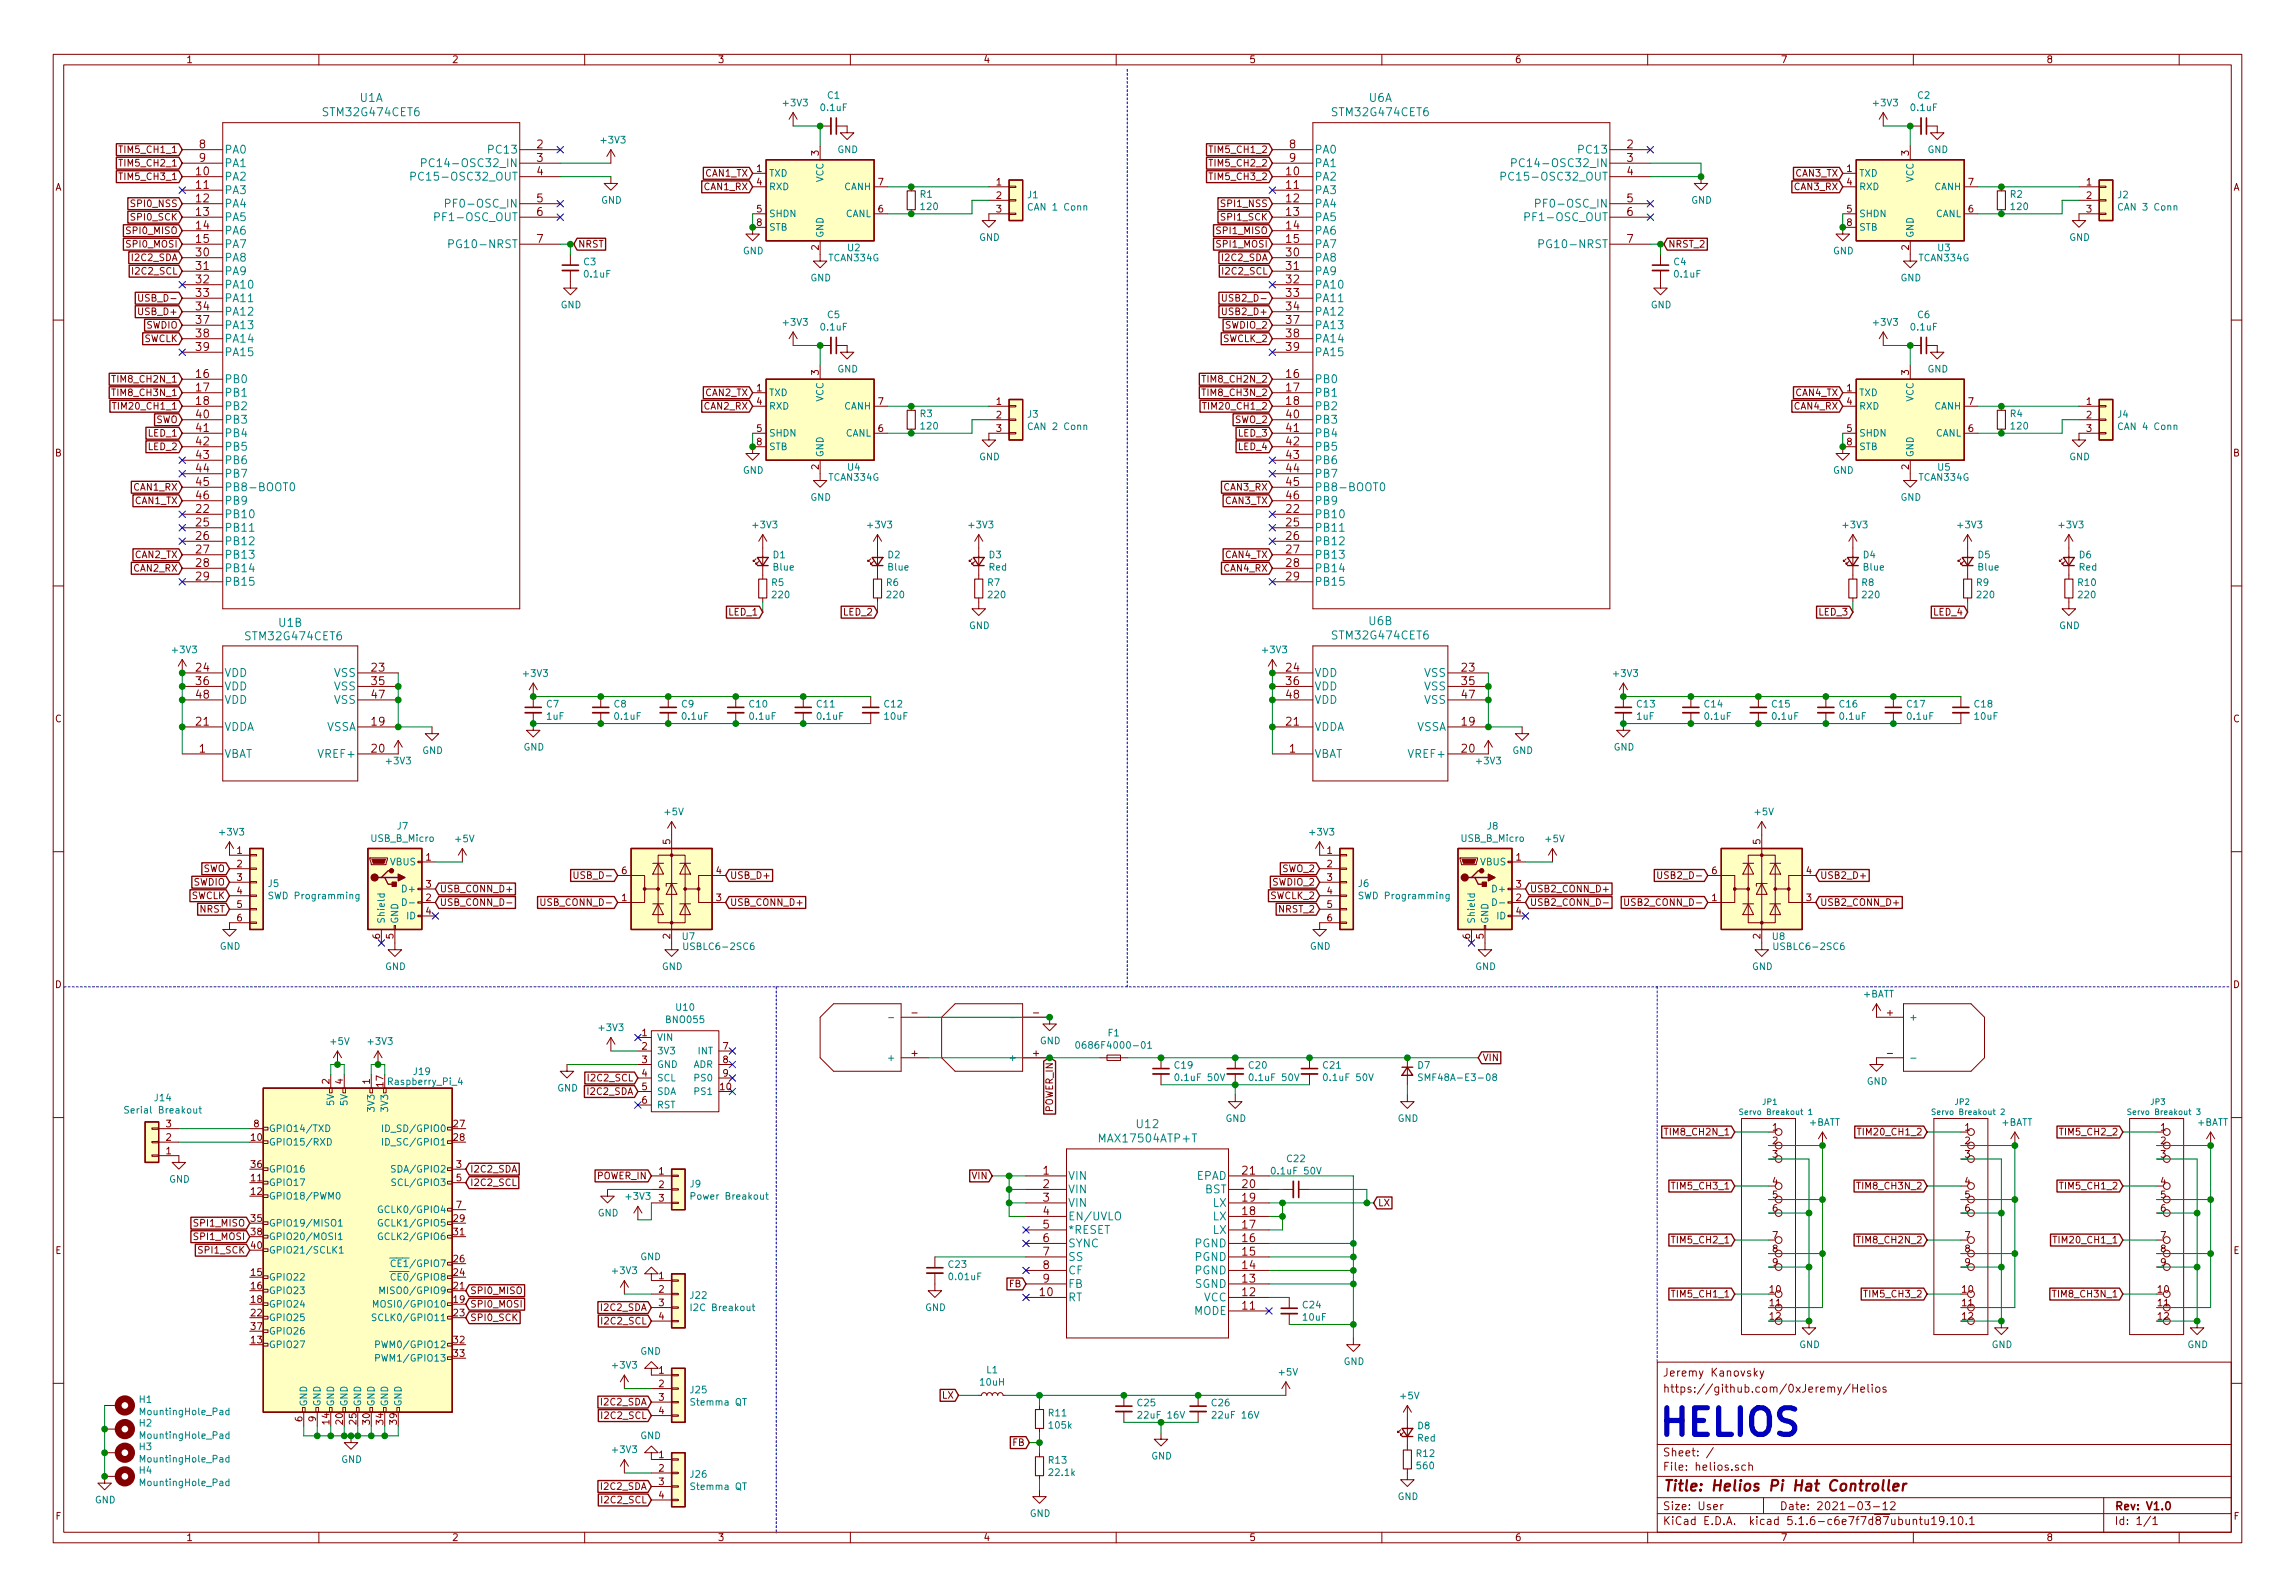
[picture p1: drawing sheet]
<svg xmlns="http://www.w3.org/2000/svg" width="432mm" height="300mm" viewBox="0 0 432 300" stroke-linecap="round" stroke-linejoin="round" font-family="sans-serif">
<defs><g id="words">
<text font-size="7" fill="#0000c2" x="311.8" y="270.1">HELIOS</text>
<text font-size="2.8" fill="#840000" x="312.8" y="280.5">Title: Helios Pi Hat Controller</text>
<g font-size="2.1" fill="#008484">
<text x="61.1" y="21.9">STM32G474CET6</text>
<text x="67.7" y="19.2">U1A</text>
<text x="251" y="21.9">STM32G474CET6</text>
<text x="257.6" y="19.2">U6A</text>
<text x="42.2" y="28.9">PA0</text>
<text x="92.3" y="28.9">PC13</text>
<text x="247.3" y="28.9">PA0</text>
<text x="297.4" y="28.9">PC13</text>
<text x="42.2" y="31.4">PA1</text>
<text x="42.2" y="34">PA2</text>
<text x="79.2" y="34">PC15-OSC32_OUT</text>
<text x="81.5" y="31.4">PC14-OSC32_IN</text>
<text x="247.3" y="31.4">PA1</text>
<text x="247.3" y="34">PA2</text>
<text x="284.3" y="34">PC15-OSC32_OUT</text>
<text x="286.6" y="31.4">PC14-OSC32_IN</text>
<text x="42.2" y="36.5">PA3</text>
<text x="42.2" y="39.1">PA4</text>
<text x="42.2" y="41.6">PA5</text>
<text x="82.9" y="41.6">PF1-OSC_OUT</text>
<text x="85.2" y="39.1">PF0-OSC_IN</text>
<text x="247.3" y="36.5">PA3</text>
<text x="247.3" y="39.1">PA4</text>
<text x="247.3" y="41.6">PA5</text>
<text x="288" y="41.6">PF1-OSC_OUT</text>
<text x="290.3" y="39.1">PF0-OSC_IN</text>
<text x="42.2" y="44.1">PA6</text>
<text x="42.2" y="46.7">PA7</text>
<text x="85.8" y="46.7">PG10-NRST</text>
<text x="247.3" y="44.1">PA6</text>
<text x="247.3" y="46.7">PA7</text>
<text x="290.9" y="46.7">PG10-NRST</text>
<text x="42.2" y="49.2">PA8</text>
<text x="42.2" y="51.8">PA9</text>
<text x="247.3" y="49.2">PA8</text>
<text x="247.3" y="51.8">PA9</text>
<text x="42.2" y="54.3">PA10</text>
<text x="42.2" y="56.8">PA11</text>
<text x="42.2" y="59.4">PA12</text>
<text x="247.3" y="54.3">PA10</text>
<text x="247.3" y="56.8">PA11</text>
<text x="247.3" y="59.4">PA12</text>
<text x="42.2" y="61.9">PA13</text>
<text x="42.2" y="64.5">PA14</text>
<text x="247.3" y="61.9">PA13</text>
<text x="247.3" y="64.5">PA14</text>
<text x="42.2" y="67">PA15</text>
<text x="247.3" y="67">PA15</text>
<text x="42.2" y="72.1">PB0</text>
<text x="42.2" y="74.6">PB1</text>
<text x="42.2" y="77.2">PB2</text>
<text x="247.3" y="72.1">PB0</text>
<text x="247.3" y="74.6">PB1</text>
<text x="247.3" y="77.2">PB2</text>
<text x="42.2" y="79.7">PB3</text>
<text x="42.2" y="82.2">PB4</text>
<text x="247.3" y="79.7">PB3</text>
<text x="247.3" y="82.2">PB4</text>
<text x="42.2" y="84.8">PB5</text>
<text x="42.2" y="87.3">PB6</text>
<text x="42.2" y="89.9">PB7</text>
<text x="247.3" y="84.8">PB5</text>
<text x="247.3" y="87.3">PB6</text>
<text x="247.3" y="89.9">PB7</text>
<text x="42.2" y="92.4">PB8-BOOT0</text>
<text x="42.2" y="94.9">PB9</text>
<text x="247.3" y="92.4">PB8-BOOT0</text>
<text x="247.3" y="94.9">PB9</text>
<text x="42.2" y="97.5">PB10</text>
<text x="42.2" y="100">PB11</text>
<text x="247.3" y="97.5">PB10</text>
<text x="247.3" y="100">PB11</text>
<text x="42.2" y="102.6">PB12</text>
<text x="42.2" y="105.1">PB13</text>
<text x="42.2" y="107.6">PB14</text>
<text x="247.3" y="102.6">PB12</text>
<text x="247.3" y="105.1">PB13</text>
<text x="247.3" y="107.6">PB14</text>
<text x="42.2" y="110.2">PB15</text>
<text x="247.3" y="110.2">PB15</text>
<text x="52.5" y="117.9">U1B</text>
<text x="257.6" y="117.6">U6B</text>
<text x="46.5" y="120.4">STM32G474CET6</text>
<text x="251" y="120.3">STM32G474CET6</text>
<text x="42.2" y="127.3">VDD</text>
<text x="42.2" y="129.9">VDD</text>
<text x="62.9" y="127.3">VSS</text>
<text x="62.9" y="129.9">VSS</text>
<text x="247.3" y="127.3">VDD</text>
<text x="247.3" y="129.9">VDD</text>
<text x="268" y="127.3">VSS</text>
<text x="268" y="129.9">VSS</text>
<text x="42.2" y="137.5">VDDA</text>
<text x="42.2" y="132.4">VDD</text>
<text x="61.4" y="137.5">VSSA</text>
<text x="62.9" y="132.4">VSS</text>
<text x="247.3" y="137.5">VDDA</text>
<text x="247.3" y="132.4">VDD</text>
<text x="266.5" y="137.5">VSSA</text>
<text x="268" y="132.4">VSS</text>
<text x="42.2" y="142.6">VBAT</text>
<text x="60.3" y="142.6">VREF+</text>
<text x="247.3" y="142.6">VBAT</text>
<text x="265.4" y="142.6">VREF+</text>
<text x="207.2" y="214.9">MAX17504ATP+T</text>
<text x="214" y="212.2">U12</text>
<text x="200.9" y="221.9">VIN</text>
<text x="225.1" y="221.9">EPAD</text>
<text x="200.9" y="224.5">VIN</text>
<text x="200.9" y="227">VIN</text>
<text x="226.7" y="224.5">BST</text>
<text x="228.2" y="227">LX</text>
<text x="200.9" y="229.6">EN/UVLO</text>
<text x="200.9" y="232.1">*RESET</text>
<text x="228.2" y="232.1">LX</text>
<text x="228.2" y="229.6">LX</text>
<text x="200.9" y="234.6">SYNC</text>
<text x="200.9" y="237.2">SS</text>
<text x="200.9" y="239.7">CF</text>
<text x="224.9" y="239.7">PGND</text>
<text x="224.9" y="237.2">PGND</text>
<text x="224.9" y="234.6">PGND</text>
<text x="200.9" y="242.3">FB</text>
<text x="200.9" y="244.8">RT</text>
<text x="224.9" y="242.3">SGND</text>
<text x="226.5" y="244.8">VCC</text>
<text x="224.6" y="247.3">MODE</text>
</g>
<g font-size="2.1" fill="#840000">
<text x="37.5" y="27.9">8</text>
<text x="101" y="27.9">2</text>
<text x="242.6" y="27.9">8</text>
<text x="306.1" y="27.9">2</text>
<text x="37" y="33">10</text>
<text x="37" y="35.5">11</text>
<text x="37.5" y="30.4">9</text>
<text x="101" y="30.4">3</text>
<text x="101" y="33">4</text>
<text x="242.1" y="33">10</text>
<text x="242.1" y="35.5">11</text>
<text x="242.6" y="30.4">9</text>
<text x="306.1" y="30.4">3</text>
<text x="306.1" y="33">4</text>
<text x="37" y="38.1">12</text>
<text x="37" y="40.6">13</text>
<text x="101" y="38.1">5</text>
<text x="101" y="40.6">6</text>
<text x="242.1" y="38.1">12</text>
<text x="242.1" y="40.6">13</text>
<text x="306.1" y="38.1">5</text>
<text x="306.1" y="40.6">6</text>
<text x="37" y="43.1">14</text>
<text x="37" y="45.7">15</text>
<text x="101" y="45.7">7</text>
<text x="242.1" y="43.1">14</text>
<text x="242.1" y="45.7">15</text>
<text x="306.1" y="45.7">7</text>
<text x="37" y="48.2">30</text>
<text x="37" y="50.8">31</text>
<text x="37" y="53.3">32</text>
<text x="242.1" y="48.2">30</text>
<text x="242.1" y="50.8">31</text>
<text x="242.1" y="53.3">32</text>
<text x="37" y="55.8">33</text>
<text x="37" y="58.4">34</text>
<text x="242.1" y="55.8">33</text>
<text x="242.1" y="58.4">34</text>
<text x="37" y="60.9">37</text>
<text x="37" y="63.5">38</text>
<text x="242.1" y="60.9">37</text>
<text x="242.1" y="63.5">38</text>
<text x="37" y="71.1">16</text>
<text x="37" y="66">39</text>
<text x="242.1" y="71.1">16</text>
<text x="242.1" y="66">39</text>
<text x="37" y="73.6">17</text>
<text x="37" y="76.2">18</text>
<text x="242.1" y="73.6">17</text>
<text x="242.1" y="76.2">18</text>
<text x="37" y="78.7">40</text>
<text x="37" y="81.2">41</text>
<text x="37" y="83.8">42</text>
<text x="242.1" y="78.7">40</text>
<text x="242.1" y="81.2">41</text>
<text x="242.1" y="83.8">42</text>
<text x="37" y="86.3">43</text>
<text x="37" y="88.9">44</text>
<text x="242.1" y="86.3">43</text>
<text x="242.1" y="88.9">44</text>
<text x="37" y="91.4">45</text>
<text x="37" y="93.9">46</text>
<text x="242.1" y="91.4">45</text>
<text x="242.1" y="93.9">46</text>
<text x="37" y="96.5">22</text>
<text x="37" y="99">25</text>
<text x="37" y="101.6">26</text>
<text x="242.1" y="96.5">22</text>
<text x="242.1" y="99">25</text>
<text x="242.1" y="101.6">26</text>
<text x="37" y="104.1">27</text>
<text x="37" y="106.6">28</text>
<text x="242.1" y="104.1">27</text>
<text x="242.1" y="106.6">28</text>
<text x="37" y="109.2">29</text>
<text x="242.1" y="109.2">29</text>
<text x="37" y="126.3">24</text>
<text x="37" y="128.9">36</text>
<text x="37" y="131.4">48</text>
<text x="70" y="126.3">23</text>
<text x="70" y="128.9">35</text>
<text x="70" y="131.4">47</text>
<text x="242.1" y="126.3">24</text>
<text x="242.1" y="128.9">36</text>
<text x="242.1" y="131.4">48</text>
<text x="275.1" y="126.3">23</text>
<text x="275.1" y="128.9">35</text>
<text x="275.1" y="131.4">47</text>
<text x="37" y="136.5">21</text>
<text x="70" y="136.5">19</text>
<text x="242.1" y="136.5">21</text>
<text x="275.1" y="136.5">19</text>
<text x="37.5" y="141.6">1</text>
<text x="70" y="141.6">20</text>
<text x="242.6" y="141.6">1</text>
<text x="275.1" y="141.6">20</text>
<text x="196.3" y="220.9">1</text>
<text x="233.8" y="220.9">21</text>
<text x="196.3" y="223.5">2</text>
<text x="196.3" y="226">3</text>
<text x="233.8" y="226">19</text>
<text x="233.8" y="223.5">20</text>
<text x="196.3" y="228.6">4</text>
<text x="196.3" y="231.1">5</text>
<text x="196.3" y="233.6">6</text>
<text x="233.8" y="233.6">16</text>
<text x="233.8" y="231.1">17</text>
<text x="233.8" y="228.6">18</text>
<text x="196.3" y="236.2">7</text>
<text x="196.3" y="238.7">8</text>
<text x="233.8" y="238.7">14</text>
<text x="233.8" y="236.2">15</text>
<text x="195.7" y="243.8">10</text>
<text x="196.3" y="241.3">9</text>
<text x="233.8" y="243.8">12</text>
<text x="233.8" y="241.3">13</text>
<text x="233.8" y="246.3">11</text>
<text x="312.8" y="262">https://github.com/0xJeremy/Helios</text>
<text x="312.8" y="258.9">Jeremy Kanovsky</text>
<text x="312.8" y="274">Sheet: /</text>
<text x="312.8" y="276.6">File: helios.sch</text>
<text x="312.8" y="286.9">KiCad E.D.A. kicad 5.1.6-c6e7f7d87ubuntu19.10.1</text>
<text x="312.8" y="284.1">Size: User</text>
<text x="334.8" y="284.1">Date: 2021-03-12</text>
<text x="397.8" y="284.1">Rev: V1.0</text>
<text x="397.8" y="286.9">Id: 1/1</text>
</g>
<g font-size="1.8" fill="#840000">
<text x="35" y="11.8">1</text>
<text x="85" y="11.8">2</text>
<text x="135" y="11.8">3</text>
<text x="185" y="11.8">4</text>
<text x="235" y="11.8">5</text>
<text x="285" y="11.8">6</text>
<text x="335" y="11.8">7</text>
<text x="385" y="11.8">8</text>
<text x="23" y="28.8">TIM5_CH1_1</text>
<text x="154.1" y="29.3" transform="rotate(-90 154.1 29.3)">3</text>
<text x="228.1" y="28.8">TIM5_CH1_2</text>
<text x="359.2" y="29.3" transform="rotate(-90 359.2 29.3)">3</text>
<text x="10.4" y="35.9">A</text>
<text x="23" y="31.3">TIM5_CH2_1</text>
<text x="23" y="33.9">TIM5_CH3_1</text>
<text x="132.6" y="35.8">CAN1_RX</text>
<text x="132.8" y="33.2">CAN1_TX</text>
<text x="142.4" y="32.3">1</text>
<text x="142.4" y="34.9">4</text>
<text x="165.3" y="34.9">7</text>
<text x="187.5" y="34.9">1</text>
<text x="228.1" y="31.3">TIM5_CH2_2</text>
<text x="228.1" y="33.9">TIM5_CH3_2</text>
<text x="337.7" y="35.8">CAN3_RX</text>
<text x="337.9" y="33.2">CAN3_TX</text>
<text x="347.5" y="32.3">1</text>
<text x="347.5" y="34.9">4</text>
<text x="370.4" y="34.9">7</text>
<text x="392.6" y="34.9">1</text>
<text x="420.2" y="35.9">A</text>
<text x="24.9" y="41.5">SPI0_SCK</text>
<text x="25" y="38.9">SPI0_NSS</text>
<text x="142.4" y="40">5</text>
<text x="165.3" y="40">6</text>
<text x="187.5" y="37.4">2</text>
<text x="187.5" y="40">3</text>
<text x="230" y="41.5">SPI1_SCK</text>
<text x="230.1" y="38.9">SPI1_NSS</text>
<text x="347.5" y="40">5</text>
<text x="370.4" y="40">6</text>
<text x="392.6" y="37.4">2</text>
<text x="392.6" y="40">3</text>
<text x="24.2" y="44">SPI0_MISO</text>
<text x="24.2" y="46.6">SPI0_MOSI</text>
<text x="108.7" y="46.6">NRST</text>
<text x="142.4" y="42.5">8</text>
<text x="154.1" y="47.1" transform="rotate(-90 154.1 47.1)">2</text>
<text x="229.3" y="44">SPI1_MISO</text>
<text x="229.3" y="46.6">SPI1_MOSI</text>
<text x="313.8" y="46.6">NRST_2</text>
<text x="347.5" y="42.5">8</text>
<text x="359.2" y="47.1" transform="rotate(-90 359.2 47.1)">2</text>
<text x="25" y="49.1">I2C2_SDA</text>
<text x="25.2" y="51.6">I2C2_SCL</text>
<text x="230.1" y="49.1">I2C2_SDA</text>
<text x="230.4" y="51.6">I2C2_SCL</text>
<text x="26.5" y="59.3">USB_D+</text>
<text x="26.9" y="56.7">USB_D-</text>
<text x="230.6" y="59.3">USB2_D+</text>
<text x="231" y="56.7">USB2_D-</text>
<text x="27" y="64.3">SWCLK</text>
<text x="27.5" y="61.8">SWDIO</text>
<text x="230.1" y="64.3">SWCLK_2</text>
<text x="230.7" y="61.8">SWDIO_2</text>
<text x="21.7" y="72">TIM8_CH2N_1</text>
<text x="154.1" y="70.5" transform="rotate(-90 154.1 70.5)">3</text>
<text x="226.8" y="72">TIM8_CH2N_2</text>
<text x="359.2" y="70.5" transform="rotate(-90 359.2 70.5)">3</text>
<text x="21.7" y="74.5">TIM8_CH3N_1</text>
<text x="22" y="77">TIM20_CH1_1</text>
<text x="132.6" y="77">CAN2_RX</text>
<text x="132.8" y="74.5">CAN2_TX</text>
<text x="142.4" y="73.6">1</text>
<text x="142.4" y="76.2">4</text>
<text x="165.3" y="76.2">7</text>
<text x="187.5" y="76.2">1</text>
<text x="226.8" y="74.5">TIM8_CH3N_2</text>
<text x="227.1" y="77">TIM20_CH1_2</text>
<text x="337.7" y="77">CAN4_RX</text>
<text x="337.9" y="74.5">CAN4_TX</text>
<text x="347.5" y="73.6">1</text>
<text x="347.5" y="76.2">4</text>
<text x="370.4" y="76.2">7</text>
<text x="392.6" y="76.2">1</text>
<text x="28" y="82.1">LED_1</text>
<text x="29.3" y="79.6">SWO</text>
<text x="142.4" y="81.2">5</text>
<text x="142.4" y="83.8">8</text>
<text x="165.3" y="81.2">6</text>
<text x="187.5" y="78.7">2</text>
<text x="187.5" y="81.2">3</text>
<text x="232.4" y="79.6">SWO_2</text>
<text x="233.1" y="82.1">LED_3</text>
<text x="347.5" y="81.2">5</text>
<text x="347.5" y="83.8">8</text>
<text x="370.4" y="81.2">6</text>
<text x="392.6" y="78.7">2</text>
<text x="392.6" y="81.2">3</text>
<text x="10.4" y="85.8">B</text>
<text x="28" y="84.7">LED_2</text>
<text x="154.1" y="88.3" transform="rotate(-90 154.1 88.3)">2</text>
<text x="233.1" y="84.7">LED_4</text>
<text x="359.2" y="88.3" transform="rotate(-90 359.2 88.3)">2</text>
<text x="420.2" y="85.8">B</text>
<text x="25.2" y="92.3">CAN1_RX</text>
<text x="25.5" y="94.8">CAN1_TX</text>
<text x="230.4" y="92.3">CAN3_RX</text>
<text x="230.6" y="94.8">CAN3_TX</text>
<text x="25.2" y="107.5">CAN2_RX</text>
<text x="25.5" y="105">CAN2_TX</text>
<text x="230.4" y="107.5">CAN4_RX</text>
<text x="230.6" y="105">CAN4_TX</text>
<text x="137.2" y="115.8">LED_1</text>
<text x="158.8" y="115.8">LED_2</text>
<text x="342.3" y="115.8">LED_3</text>
<text x="363.9" y="115.8">LED_4</text>
<text x="10.4" y="135.9">C</text>
<text x="420.2" y="135.9">C</text>
<text x="44.6" y="160.6">1</text>
<text x="80.2" y="161.9">1</text>
<text x="126.1" y="158.8" transform="rotate(-90 126.1 158.8)">5</text>
<text x="249.7" y="160.6">1</text>
<text x="285.3" y="161.9">1</text>
<text x="331.2" y="158.8" transform="rotate(-90 331.2 158.8)">5</text>
<text x="36.4" y="166.6">SWDIO</text>
<text x="38.2" y="164">SWO</text>
<text x="44.6" y="163.2">2</text>
<text x="44.6" y="165.7">3</text>
<text x="80.2" y="167">3</text>
<text x="82.7" y="167.9">USB_CONN_D+</text>
<text x="108.8" y="165.3">USB_D-</text>
<text x="117" y="164.4">6</text>
<text x="134.8" y="164.4">4</text>
<text x="137.3" y="165.3">USB_D+</text>
<text x="239.5" y="166.6">SWDIO_2</text>
<text x="241.3" y="164">SWO_2</text>
<text x="249.7" y="163.2">2</text>
<text x="249.7" y="165.7">3</text>
<text x="285.3" y="167">3</text>
<text x="287.8" y="167.9">USB2_CONN_D+</text>
<text x="313" y="165.3">USB2_D-</text>
<text x="322.1" y="164.4">6</text>
<text x="339.9" y="164.4">4</text>
<text x="342.4" y="165.3">USB2_D+</text>
<text x="35.9" y="169.1">SWCLK</text>
<text x="37.6" y="171.7">NRST</text>
<text x="44.6" y="168.2">4</text>
<text x="44.6" y="170.8">5</text>
<text x="44.6" y="173.3">6</text>
<text x="80.2" y="169.5">2</text>
<text x="80.2" y="172">4</text>
<text x="82.7" y="170.4">USB_CONN_D-</text>
<text x="102.6" y="170.4">USB_CONN_D-</text>
<text x="117" y="169.5">1</text>
<text x="134.8" y="169.5">3</text>
<text x="137.3" y="170.4">USB_CONN_D+</text>
<text x="239" y="169.1">SWCLK_2</text>
<text x="240.7" y="171.7">NRST_2</text>
<text x="249.7" y="168.2">4</text>
<text x="249.7" y="170.8">5</text>
<text x="249.7" y="173.3">6</text>
<text x="285.3" y="169.5">2</text>
<text x="285.3" y="172">4</text>
<text x="287.8" y="170.4">USB2_CONN_D-</text>
<text x="306.8" y="170.4">USB2_CONN_D-</text>
<text x="322.1" y="169.5">1</text>
<text x="339.9" y="169.5">3</text>
<text x="342.4" y="170.4">USB2_CONN_D+</text>
<text x="71.5" y="176.6" transform="rotate(-90 71.5 176.6)">6</text>
<text x="74" y="176.6" transform="rotate(-90 74 176.6)">5</text>
<text x="126.1" y="176.6" transform="rotate(-90 126.1 176.6)">2</text>
<text x="276.6" y="176.6" transform="rotate(-90 276.6 176.6)">6</text>
<text x="279.1" y="176.6" transform="rotate(-90 279.1 176.6)">5</text>
<text x="331.2" y="176.6" transform="rotate(-90 331.2 176.6)">2</text>
<text x="10.4" y="185.8">D</text>
<text x="420.2" y="185.8">D</text>
<text x="171.8" y="191.1">-</text>
<text x="194.7" y="191.1">-</text>
<text x="355.1" y="191.1">+</text>
<text x="120.8" y="194.9">1</text>
<text x="120.8" y="197.4">2</text>
<text x="136" y="197.4">7</text>
<text x="62" y="203.9" transform="rotate(-90 62 203.9)">2</text>
<text x="64.5" y="203.9" transform="rotate(-90 64.5 203.9)">4</text>
<text x="69.6" y="203.9" transform="rotate(-90 69.6 203.9)">1</text>
<text x="111" y="203.4">I2C2_SCL</text>
<text x="120.8" y="200">3</text>
<text x="120.8" y="202.5">4</text>
<text x="136" y="200">8</text>
<text x="136" y="202.5">9</text>
<text x="171.6" y="198.7">+</text>
<text x="194.4" y="198.7">+</text>
<text x="278.9" y="199.6">VIN</text>
<text x="355.3" y="198.7">-</text>
<text x="72.1" y="204.4" transform="rotate(-90 72.1 204.4)">17</text>
<text x="110.8" y="206">I2C2_SDA</text>
<text x="120.8" y="205.1">5</text>
<text x="120.8" y="207.6">6</text>
<text x="135.6" y="205.1">10</text>
<text x="198.1" y="209.2" transform="rotate(-90 198.1 209.2)">POWER_IN</text>
<text x="31.3" y="214.6">2</text>
<text x="31.3" y="212.1">3</text>
<text x="47.3" y="214.6">10</text>
<text x="47.8" y="212.1">8</text>
<text x="85.4" y="212.1">27</text>
<text x="85.4" y="214.6">28</text>
<text x="313.8" y="213.6">TIM8_CH2N_1</text>
<text x="333.5" y="212.7">1</text>
<text x="333.5" y="215.2">2</text>
<text x="350.3" y="213.6">TIM20_CH1_2</text>
<text x="369.7" y="212.7">1</text>
<text x="369.7" y="215.2">2</text>
<text x="388.1" y="213.6">TIM5_CH2_2</text>
<text x="406.6" y="212.7">1</text>
<text x="406.6" y="215.2">2</text>
<text x="31.3" y="217.1">1</text>
<text x="47.3" y="219.7">36</text>
<text x="85.9" y="219.7">3</text>
<text x="88.4" y="220.6">I2C2_SDA</text>
<text x="112.3" y="221.8">POWER_IN</text>
<text x="124" y="220.9">1</text>
<text x="183" y="221.8">VIN</text>
<text x="333.5" y="217.8">3</text>
<text x="369.7" y="217.8">3</text>
<text x="406.6" y="217.8">3</text>
<text x="47.3" y="222.2">11</text>
<text x="47.3" y="224.8">12</text>
<text x="85.9" y="222.2">5</text>
<text x="85.9" y="227.3">7</text>
<text x="88.4" y="223.1">I2C2_SCL</text>
<text x="124" y="223.5">2</text>
<text x="124" y="226">3</text>
<text x="259.2" y="226.9">LX</text>
<text x="315.1" y="223.7">TIM5_CH3_1</text>
<text x="333.5" y="222.8">4</text>
<text x="333.5" y="225.4">5</text>
<text x="333.5" y="227.9">6</text>
<text x="350" y="223.7">TIM8_CH3N_2</text>
<text x="369.7" y="222.8">4</text>
<text x="369.7" y="225.4">5</text>
<text x="369.7" y="227.9">6</text>
<text x="388.1" y="223.7">TIM5_CH1_2</text>
<text x="406.6" y="222.8">4</text>
<text x="406.6" y="225.4">5</text>
<text x="406.6" y="227.9">6</text>
<text x="36.9" y="230.7">SPI1_MISO</text>
<text x="36.9" y="233.3">SPI1_MOSI</text>
<text x="47.3" y="229.8">35</text>
<text x="47.3" y="232.4">38</text>
<text x="85.4" y="229.8">29</text>
<text x="85.4" y="232.4">31</text>
<text x="315.1" y="233.9">TIM5_CH2_1</text>
<text x="333.5" y="233">7</text>
<text x="350" y="233.9">TIM8_CH2N_2</text>
<text x="369.7" y="233">7</text>
<text x="387.1" y="233.9">TIM20_CH1_1</text>
<text x="406.6" y="233">7</text>
<text x="10.4" y="235.9">E</text>
<text x="37.6" y="235.8">SPI1_SCK</text>
<text x="47.3" y="240">15</text>
<text x="47.3" y="234.9">40</text>
<text x="85.4" y="240">24</text>
<text x="85.4" y="237.5">26</text>
<text x="333.5" y="235.5">8</text>
<text x="333.5" y="238.1">9</text>
<text x="369.7" y="235.5">8</text>
<text x="369.7" y="238.1">9</text>
<text x="406.6" y="235.5">8</text>
<text x="406.6" y="238.1">9</text>
<text x="420.2" y="235.9">E</text>
<text x="47.3" y="242.5">16</text>
<text x="47.3" y="245.1">18</text>
<text x="85.4" y="245.1">19</text>
<text x="85.4" y="242.5">21</text>
<text x="88.4" y="246">SPI0_MOSI</text>
<text x="88.4" y="243.4">SPI0_MISO</text>
<text x="124" y="240.6">1</text>
<text x="124" y="243.2">2</text>
<text x="124" y="245.7">3</text>
<text x="189.9" y="242.1">FB</text>
<text x="315.1" y="244.1">TIM5_CH1_1</text>
<text x="333" y="243.2">10</text>
<text x="333" y="245.7">11</text>
<text x="351.3" y="244.1">TIM5_CH3_2</text>
<text x="369.2" y="243.2">10</text>
<text x="369.2" y="245.7">11</text>
<text x="386.8" y="244.1">TIM8_CH3N_1</text>
<text x="406.1" y="243.2">10</text>
<text x="406.1" y="245.7">11</text>
<text x="47.3" y="247.6">22</text>
<text x="47.3" y="250.2">37</text>
<text x="85.4" y="247.6">23</text>
<text x="88.4" y="248.5">SPI0_SCK</text>
<text x="113.3" y="246.6">I2C2_SDA</text>
<text x="113.5" y="249.1">I2C2_SCL</text>
<text x="124" y="248.2">4</text>
<text x="333" y="248.2">12</text>
<text x="369.2" y="248.2">12</text>
<text x="406.1" y="248.2">12</text>
<text x="47.3" y="252.7">13</text>
<text x="85.4" y="252.7">32</text>
<text x="85.4" y="255.2">33</text>
<text x="124" y="258.4">1</text>
<text x="124" y="260.9">2</text>
<text x="124" y="263.5">3</text>
<text x="177.3" y="263.1">LX</text>
<text x="56.9" y="267.4" transform="rotate(-90 56.9 267.4)">6</text>
<text x="59.4" y="267.4" transform="rotate(-90 59.4 267.4)">9</text>
<text x="62" y="267.9" transform="rotate(-90 62 267.9)">14</text>
<text x="64.5" y="267.9" transform="rotate(-90 64.5 267.9)">20</text>
<text x="67.1" y="267.9" transform="rotate(-90 67.1 267.9)">25</text>
<text x="69.6" y="267.9" transform="rotate(-90 69.6 267.9)">30</text>
<text x="72.1" y="267.9" transform="rotate(-90 72.1 267.9)">34</text>
<text x="74.7" y="267.9" transform="rotate(-90 74.7 267.9)">39</text>
<text x="113.3" y="264.4">I2C2_SDA</text>
<text x="113.5" y="266.9">I2C2_SCL</text>
<text x="124" y="266">4</text>
<text x="124" y="274.3">1</text>
<text x="190.5" y="272">FB</text>
<text x="113.3" y="280.2">I2C2_SDA</text>
<text x="124" y="276.8">2</text>
<text x="124" y="279.4">3</text>
<text x="124" y="281.9">4</text>
<text x="10.5" y="285.8">F</text>
<text x="113.5" y="282.8">I2C2_SCL</text>
<text x="420.3" y="285.8">F</text>
<text x="35" y="289.9">1</text>
<text x="85" y="289.9">2</text>
<text x="135" y="289.9">3</text>
<text x="185" y="289.9">4</text>
<text x="235" y="289.9">5</text>
<text x="285" y="289.9">6</text>
<text x="335" y="289.9">7</text>
<text x="385" y="289.9">8</text>
</g>
<g font-size="1.8" fill="#008484">
<text x="147.5" y="20">+3V3</text>
<text x="154.5" y="20.9">0.1uF</text>
<text x="155.7" y="18.6">C1</text>
<text x="352.6" y="20">+3V3</text>
<text x="359.6" y="20.9">0.1uF</text>
<text x="360.8" y="18.6">C2</text>
<text x="113.2" y="27">+3V3</text>
<text x="157.6" y="28.8">GND</text>
<text x="362.7" y="28.8">GND</text>
<text x="144.7" y="33.2">TXD</text>
<text x="144.7" y="35.8">RXD</text>
<text x="154.9" y="34.3" transform="rotate(-90 154.9 34.3)">VCC</text>
<text x="158.9" y="35.8">CANH</text>
<text x="349.8" y="33.2">TXD</text>
<text x="349.8" y="35.8">RXD</text>
<text x="360" y="34.3" transform="rotate(-90 360 34.3)">VCC</text>
<text x="364" y="35.8">CANH</text>
<text x="113.1" y="38.3">GND</text>
<text x="144.7" y="40.9">SHDN</text>
<text x="159.1" y="40.9">CANL</text>
<text x="173.2" y="37.2">R1</text>
<text x="173.4" y="39.5">120</text>
<text x="193.4" y="37.3">J1</text>
<text x="193.9" y="39.6">CAN 1 Conn</text>
<text x="318.2" y="38.3">GND</text>
<text x="349.8" y="40.9">SHDN</text>
<text x="364.2" y="40.9">CANL</text>
<text x="378.3" y="37.2">R2</text>
<text x="378.5" y="39.5">120</text>
<text x="398.5" y="37.3">J2</text>
<text x="399" y="39.6">CAN 3 Conn</text>
<text x="139.8" y="47.8">GND</text>
<text x="144.7" y="43.4">STB</text>
<text x="154.9" y="44.8" transform="rotate(-90 154.9 44.8)">GND</text>
<text x="159.5" y="47.3">U2</text>
<text x="184.2" y="45.3">GND</text>
<text x="344.9" y="47.8">GND</text>
<text x="349.8" y="43.4">STB</text>
<text x="360" y="44.8" transform="rotate(-90 360 44.8)">GND</text>
<text x="364.6" y="47.3">U3</text>
<text x="389.3" y="45.3">GND</text>
<text x="109.9" y="49.9">C3</text>
<text x="110" y="52.2">0.1uF</text>
<text x="152.5" y="52.9">GND</text>
<text x="156" y="49.2">TCAN334G</text>
<text x="315" y="49.9">C4</text>
<text x="315.1" y="52.2">0.1uF</text>
<text x="357.6" y="52.9">GND</text>
<text x="361.1" y="49.2">TCAN334G</text>
<text x="105.5" y="58">GND</text>
<text x="155.7" y="59.9">C5</text>
<text x="310.6" y="58">GND</text>
<text x="360.8" y="59.9">C6</text>
<text x="147.5" y="61.3">+3V3</text>
<text x="154.5" y="62.2">0.1uF</text>
<text x="352.6" y="61.3">+3V3</text>
<text x="359.6" y="62.2">0.1uF</text>
<text x="157.6" y="70.1">GND</text>
<text x="362.7" y="70.1">GND</text>
<text x="144.7" y="74.5">TXD</text>
<text x="144.7" y="77">RXD</text>
<text x="154.9" y="75.6" transform="rotate(-90 154.9 75.6)">VCC</text>
<text x="158.9" y="77">CANH</text>
<text x="349.8" y="74.5">TXD</text>
<text x="349.8" y="77">RXD</text>
<text x="360" y="75.6" transform="rotate(-90 360 75.6)">VCC</text>
<text x="364" y="77">CANH</text>
<text x="144.7" y="82.1">SHDN</text>
<text x="159.1" y="82.1">CANL</text>
<text x="173.2" y="78.5">R3</text>
<text x="173.4" y="80.8">120</text>
<text x="193.4" y="78.6">J3</text>
<text x="193.9" y="80.9">CAN 2 Conn</text>
<text x="349.8" y="82.1">SHDN</text>
<text x="364.2" y="82.1">CANL</text>
<text x="378.3" y="78.5">R4</text>
<text x="378.5" y="80.8">120</text>
<text x="398.5" y="78.6">J4</text>
<text x="399" y="80.9">CAN 4 Conn</text>
<text x="139.8" y="89.1">GND</text>
<text x="144.7" y="84.7">STB</text>
<text x="154.9" y="86.1" transform="rotate(-90 154.9 86.1)">GND</text>
<text x="159.5" y="88.5">U4</text>
<text x="184.2" y="86.6">GND</text>
<text x="344.9" y="89.1">GND</text>
<text x="349.8" y="84.7">STB</text>
<text x="360" y="86.1" transform="rotate(-90 360 86.1)">GND</text>
<text x="364.6" y="88.5">U5</text>
<text x="389.3" y="86.6">GND</text>
<text x="152.5" y="94.2">GND</text>
<text x="156" y="90.4">TCAN334G</text>
<text x="357.6" y="94.2">GND</text>
<text x="361.1" y="90.4">TCAN334G</text>
<text x="141.8" y="99.4">+3V3</text>
<text x="163.4" y="99.4">+3V3</text>
<text x="182.4" y="99.4">+3V3</text>
<text x="346.9" y="99.4">+3V3</text>
<text x="368.5" y="99.4">+3V3</text>
<text x="387.6" y="99.4">+3V3</text>
<text x="145.5" y="105">D1</text>
<text x="145.5" y="107.3">Blue</text>
<text x="167.1" y="105">D2</text>
<text x="167.1" y="107.3">Blue</text>
<text x="186.1" y="107.3">Red</text>
<text x="186.1" y="105">D3</text>
<text x="350.6" y="105">D4</text>
<text x="350.6" y="107.3">Blue</text>
<text x="372.2" y="105">D5</text>
<text x="372.2" y="107.3">Blue</text>
<text x="391.2" y="107.3">Red</text>
<text x="391.2" y="105">D6</text>
<text x="145.2" y="110.2">R5</text>
<text x="145.4" y="112.5">220</text>
<text x="166.8" y="110.2">R6</text>
<text x="167" y="112.5">220</text>
<text x="185.9" y="110.2">R7</text>
<text x="186.1" y="112.5">220</text>
<text x="350.3" y="110.2">R8</text>
<text x="350.5" y="112.5">220</text>
<text x="371.9" y="110.2">R9</text>
<text x="372.1" y="112.5">220</text>
<text x="391" y="110.2">R10</text>
<text x="391.2" y="112.5">220</text>
<text x="182.3" y="118.3">GND</text>
<text x="387.4" y="118.3">GND</text>
<text x="32.6" y="122.9">+3V3</text>
<text x="237.7" y="122.9">+3V3</text>
<text x="98.6" y="127.3">+3V3</text>
<text x="303.7" y="127.3">+3V3</text>
<text x="102.9" y="133.1">C7</text>
<text x="102.9" y="135.4">1uF</text>
<text x="115.6" y="133.1">C8</text>
<text x="115.7" y="135.4">0.1uF</text>
<text x="128.3" y="133.1">C9</text>
<text x="128.4" y="135.4">0.1uF</text>
<text x="141" y="133.1">C10</text>
<text x="141.1" y="135.4">0.1uF</text>
<text x="153.7" y="133.1">C11</text>
<text x="153.8" y="135.4">0.1uF</text>
<text x="166.4" y="133.1">C12</text>
<text x="166.5" y="135.4">10uF</text>
<text x="308" y="135.4">1uF</text>
<text x="308.1" y="133.1">C13</text>
<text x="320.8" y="133.1">C14</text>
<text x="320.9" y="135.4">0.1uF</text>
<text x="333.5" y="133.1">C15</text>
<text x="333.6" y="135.4">0.1uF</text>
<text x="346.2" y="133.1">C16</text>
<text x="346.3" y="135.4">0.1uF</text>
<text x="358.9" y="133.1">C17</text>
<text x="359" y="135.4">0.1uF</text>
<text x="371.6" y="133.1">C18</text>
<text x="371.6" y="135.4">10uF</text>
<text x="72.8" y="143.8">+3V3</text>
<text x="79.5" y="141.8">GND</text>
<text x="98.5" y="141.2">GND</text>
<text x="278" y="143.8">+3V3</text>
<text x="284.6" y="141.8">GND</text>
<text x="303.6" y="141.2">GND</text>
<text x="125.1" y="153.4">+5V</text>
<text x="330.3" y="153.4">+5V</text>
<text x="41.5" y="157.2">+3V3</text>
<text x="69.9" y="158.4">USB_B_Micro</text>
<text x="74.8" y="156">J7</text>
<text x="85.8" y="158.4">+5V</text>
<text x="246.6" y="157.2">+3V3</text>
<text x="275" y="158.4">USB_B_Micro</text>
<text x="279.9" y="156">J8</text>
<text x="290.9" y="158.4">+5V</text>
<text x="50.5" y="166.8">J5</text>
<text x="73.5" y="162.8">VBUS</text>
<text x="76" y="167.9">D+</text>
<text x="255.6" y="166.8">J6</text>
<text x="278.6" y="162.8">VBUS</text>
<text x="281.2" y="167.9">D+</text>
<text x="51.1" y="169.1">SWD Programming</text>
<text x="72.4" y="173.8" transform="rotate(-90 72.4 173.8)">Shield</text>
<text x="74.9" y="173.8" transform="rotate(-90 74.9 173.8)">GND</text>
<text x="76.6" y="172.9">ID</text>
<text x="256.2" y="169.1">SWD Programming</text>
<text x="277.5" y="173.8" transform="rotate(-90 277.5 173.8)">Shield</text>
<text x="280" y="173.8" transform="rotate(-90 280 173.8)">GND</text>
<text x="281.7" y="172.9">ID</text>
<text x="41.4" y="178.6">GND</text>
<text x="128.4" y="176.8">U7</text>
<text x="129.2" y="178.7">USBLC6-2SC6</text>
<text x="246.5" y="178.6">GND</text>
<text x="333.5" y="176.8">U8</text>
<text x="334.3" y="178.7">USBLC6-2SC6</text>
<text x="72.5" y="182.5">GND</text>
<text x="124.5" y="182.5">GND</text>
<text x="277.6" y="182.5">GND</text>
<text x="329.6" y="182.5">GND</text>
<text x="127.3" y="190.1">U10</text>
<text x="350.6" y="187.6">+BATT</text>
<text x="359.2" y="192">+</text>
<text x="62.3" y="196.5">+5V</text>
<text x="69.4" y="196.5">+3V3</text>
<text x="112.9" y="193.9">+3V3</text>
<text x="123.6" y="195.8">VIN</text>
<text x="125.5" y="192.4">BNO055</text>
<text x="195.7" y="196.4">GND</text>
<text x="203.8" y="197.3">0686F4000-01</text>
<text x="208.5" y="195">F1</text>
<text x="77.9" y="202.2">J19</text>
<text x="123.6" y="198.3">3V3</text>
<text x="123.6" y="200.9">GND</text>
<text x="123.6" y="203.4">SCL</text>
<text x="130.4" y="200.9">ADR</text>
<text x="130.9" y="203.4">PS0</text>
<text x="131.4" y="198.3">INT</text>
<text x="167.5" y="199.6">+</text>
<text x="190.3" y="199.6">+</text>
<text x="221.1" y="201">C19</text>
<text x="221.6" y="203.3">0.1uF 50V</text>
<text x="235" y="201">C20</text>
<text x="235.6" y="203.3">0.1uF 50V</text>
<text x="249" y="201">C21</text>
<text x="249.5" y="203.3">0.1uF 50V</text>
<text x="266.8" y="201">D7</text>
<text x="268.1" y="203.3">SMF48A-E3-08</text>
<text x="24.2" y="209.5">Serial Breakout</text>
<text x="29.2" y="207.1">J14</text>
<text x="62.9" y="207.9" transform="rotate(-90 62.9 207.9)">5V</text>
<text x="65.4" y="207.9" transform="rotate(-90 65.4 207.9)">5V</text>
<text x="70.5" y="208.9" transform="rotate(-90 70.5 208.9)">3V3</text>
<text x="73" y="208.9" transform="rotate(-90 73 208.9)">3V3</text>
<text x="73.3" y="204.1">Raspberry_Pi_4</text>
<text x="104.9" y="205.3">GND</text>
<text x="123.6" y="206">SDA</text>
<text x="123.6" y="208.5">RST</text>
<text x="130.9" y="206">PS1</text>
<text x="351.2" y="204">GND</text>
<text x="50.5" y="215.5">GPIO15/RXD</text>
<text x="50.5" y="212.9">GPIO14/TXD</text>
<text x="73" y="212.9">ID_SD/GPIO0</text>
<text x="73" y="215.5">ID_SC/GPIO1</text>
<text x="230.6" y="211">GND</text>
<text x="263" y="211">GND</text>
<text x="340.4" y="211.8">+BATT</text>
<text x="376.6" y="211.8">+BATT</text>
<text x="413.4" y="211.8">+BATT</text>
<text x="50.5" y="220.6">GPIO16</text>
<text x="74.4" y="220.6">SDA/GPIO2</text>
<text x="239.7" y="220.9">0.1uF 50V</text>
<text x="242.2" y="218.6">C22</text>
<text x="31.8" y="222.5">GND</text>
<text x="50.5" y="223.1">GPIO17</text>
<text x="50.5" y="225.6">GPIO18/PWM0</text>
<text x="74.6" y="223.1">SCL/GPIO3</text>
<text x="117.9" y="225.7">+3V3</text>
<text x="129.9" y="223.4">J9</text>
<text x="130.5" y="225.7">Power Breakout</text>
<text x="50.5" y="230.7">GPIO19/MISO1</text>
<text x="50.5" y="233.3">GPIO20/MOSI1</text>
<text x="72.2" y="230.7">GCLK1/GPIO5</text>
<text x="72.2" y="233.3">GCLK2/GPIO6</text>
<text x="72.2" y="228.2">GCLK0/GPIO4</text>
<text x="112.5" y="228.8">GND</text>
<text x="50.5" y="235.8">GPIO21/SCLK1</text>
<text x="74.7" y="238.3">CE1/GPIO7</text>
<text x="115.4" y="239.7">+3V3</text>
<text x="120.5" y="237">GND</text>
<text x="178.5" y="238.5">C23</text>
<text x="50.5" y="240.9">GPIO22</text>
<text x="50.5" y="243.4">GPIO23</text>
<text x="50.5" y="246">GPIO24</text>
<text x="71.7" y="246">MOSI0/GPIO10</text>
<text x="72.7" y="243.4">MISO0/GPIO9</text>
<text x="74.7" y="240.9">CE0/GPIO8</text>
<text x="129.9" y="244.3">J22</text>
<text x="178.7" y="240.8">0.01uF</text>
<text x="50.5" y="248.5">GPIO25</text>
<text x="50.5" y="251">GPIO26</text>
<text x="71.4" y="248.5">SCLK0/GPIO11</text>
<text x="130.5" y="246.6">I2C Breakout</text>
<text x="174.1" y="246.6">GND</text>
<text x="245.2" y="246.1">C24</text>
<text x="245.2" y="248.4">10uF</text>
<text x="50.5" y="253.6">GPIO27</text>
<text x="71.9" y="253.6">PWM0/GPIO12</text>
<text x="71.9" y="256.1">PWM1/GPIO13</text>
<text x="115.4" y="257.4">+3V3</text>
<text x="120.5" y="254.8">GND</text>
<text x="252.8" y="256.8">GND</text>
<text x="338.5" y="253.6">GND</text>
<text x="374.7" y="253.6">GND</text>
<text x="411.6" y="253.6">GND</text>
<text x="26.3" y="263.9">H1</text>
<text x="129.9" y="262.1">J25</text>
<text x="184.5" y="260.6">10uH</text>
<text x="185.7" y="258.3">L1</text>
<text x="240.7" y="258.8">+5V</text>
<text x="263.6" y="263.2">+5V</text>
<text x="26.3" y="268.3">H2</text>
<text x="26.7" y="266.2">MountingHole_Pad</text>
<text x="57.8" y="264.6" transform="rotate(-90 57.8 264.6)">GND</text>
<text x="60.3" y="264.6" transform="rotate(-90 60.3 264.6)">GND</text>
<text x="62.9" y="264.6" transform="rotate(-90 62.9 264.6)">GND</text>
<text x="65.4" y="264.6" transform="rotate(-90 65.4 264.6)">GND</text>
<text x="67.9" y="264.6" transform="rotate(-90 67.9 264.6)">GND</text>
<text x="70.5" y="264.6" transform="rotate(-90 70.5 264.6)">GND</text>
<text x="73" y="264.6" transform="rotate(-90 73 264.6)">GND</text>
<text x="75.6" y="264.6" transform="rotate(-90 75.6 264.6)">GND</text>
<text x="130.3" y="264.4">Stemma QT</text>
<text x="197.4" y="266.4">R11</text>
<text x="197.5" y="268.7">105k</text>
<text x="214.1" y="264.5">C25</text>
<text x="214.6" y="266.8">22uF 16V</text>
<text x="228" y="264.5">C26</text>
<text x="228.5" y="266.8">22uF 16V</text>
<text x="266.8" y="268.8">D8</text>
<text x="26.3" y="272.8">H3</text>
<text x="26.7" y="275.1">MountingHole_Pad</text>
<text x="26.7" y="270.6">MountingHole_Pad</text>
<text x="64.2" y="275.2">GND</text>
<text x="115.4" y="273.3">+3V3</text>
<text x="120.5" y="270.7">GND</text>
<text x="197.4" y="275.3">R13</text>
<text x="216.6" y="274.5">GND</text>
<text x="266.6" y="274.1">R12</text>
<text x="266.7" y="271.2">Red</text>
<text x="26.3" y="277.2">H4</text>
<text x="26.7" y="279.5">MountingHole_Pad</text>
<text x="129.9" y="278">J26</text>
<text x="130.3" y="280.3">Stemma QT</text>
<text x="197.6" y="277.6">22.1k</text>
<text x="266.7" y="276.4">560</text>
<text x="17.9" y="282.8">GND</text>
<text x="193.8" y="285.3">GND</text>
<text x="263" y="282.2">GND</text>
</g>
<g font-size="1.5" fill="#008484">
<text x="328" y="209.7">Servo Breakout 1</text>
<text x="331.7" y="207.8">JP1</text>
<text x="364.2" y="209.7">Servo Breakout 2</text>
<text x="367.9" y="207.8">JP2</text>
<text x="401" y="209.7">Servo Breakout 3</text>
<text x="404.7" y="207.8">JP3</text>
</g>
</g></defs>
<g fill="none" stroke="#840000" stroke-width=".19">
<path d="M10 10.2h411.8v280h-411.8zM12 12.2h407.8v276h-407.8zM60 10.2v2M110 10.2v2M160 10.2v2M210 10.2v2M260 10.2v2M310 10.2v2M360 10.2v2M410 10.2v2M22.4 27.4h.7M22.4 30h.7"/>
<path d="M22.4 32.5h.7M34.3 28.2h7.6M34.3 30.7h7.6M34.3 33.2h7.6M34.3 38.3h7.6M34.3 35.8h7.6M41.9 23.1h55.9v91.4h-55.9zM97.8 28.2h7.6M97.8 30.7h7.6M97.8 33.2h7.6M97.8 38.3h7.6M114.9 33.2v1.3h1.3l-1.3 1.3-1.2-1.3h1.2"/>
<path d="M114.9 28.2l-.7 1.2M114.9 28.2v2.5M114.9 28.2l.8 1.2M141.6 32.6h2.5M141.6 35.1h2.5M149.2 21.2v2.5M149.2 21.2l-.7 1.2M149.2 21.2l.8 1.2M154.3 23.7h2M154.3 27.5v2.6M157.4 23.7h2v1.3h1.3l-1.3 1.2-1.3-1.2h1.3M164.5 35.1h2.5"/>
<path d="M171.4 35.1v.8M171.4 39.5v.7M186.1 35.1h3.8M186.1 37.7h3.8M189.9 35h1.2v.3h-1.2zM189.9 37.6h1.2v.2h-1.2zM227.5 27.4h.7M227.5 30h.7M227.5 32.5h.7M239.4 28.2h7.6M239.4 30.7h7.6M239.4 33.2h7.6"/>
<path d="M239.4 38.3h7.6M239.4 35.8h7.6M247 23.1h55.9v91.4h-55.9zM302.9 28.2h7.6M302.9 30.7h7.6M302.9 33.2h7.6M302.9 38.3h7.6M320 33.2v1.3h1.3l-1.3 1.3-1.2-1.3h1.2M346.7 32.6h2.5M346.7 35.1h2.5M354.3 21.2v2.5M354.3 21.2l-.7 1.2"/>
<path d="M354.3 21.2l.8 1.2M359.4 27.5v2.6M359.4 23.7h2M362.5 23.7h2v1.3h1.3l-1.3 1.2-1.3-1.2h1.3M369.6 35.1h2.5M376.6 35.1v.8M376.6 39.5v.7M391.2 35.1h3.8M391.2 37.7h3.8M395 35h1.2v.3h-1.2zM395 37.6h1.2v.2h-1.2zM26.1 55.4v1l.2 .3 .4-.1 .1-.2v-1"/>
<path d="M34.3 40.9h7.6M34.3 45.9h7.6M34.3 43.4h7.6M34.3 48.5h7.6M34.3 51h7.6M34.3 53.6h7.6M34.3 56.1h7.6M34.3 58.6h7.6M97.8 40.9h7.6M97.8 45.9h7.6M107.3 50.9v3.3h1.3l-1.3 1.3-1.3-1.3h1.3M107.3 47.8v2.1"/>
<path d="M141.6 40.2h2.5M144.1 42.8h-2.5v1.2h1.3l-1.3 1.3-1.3-1.3h1.3M154.3 45.3v3.8h1.3l-1.3 1.3-1.3-1.3h1.3M164.5 40.2h2.5M189.9 40.1h1.2v.2h-1.2zM189.9 40.2h-3.8v1.3h1.2l-1.2 1.3-1.3-1.3h1.3M230 57.9v1.1l.2 .2 .4-.1 .1-.1v-1.1M230 55.4v1l.2 .3 .4-.1 .1-.2v-1M239.4 40.9h7.6M239.4 45.9h7.6M239.4 43.4h7.6M239.4 48.5h7.6"/>
<path d="M239.4 51h7.6M239.4 53.6h7.6M239.4 56.1h7.6M239.4 58.6h7.6M302.9 40.9h7.6M302.9 45.9h7.6M312.4 50.9v3.3h1.3l-1.3 1.3-1.3-1.3h1.3M312.4 47.8v2.1M346.7 40.2h2.5M349.2 42.8h-2.5v1.2h1.3l-1.3 1.3-1.3-1.3h1.3M359.4 45.3v3.8h1.3l-1.3 1.3-1.3-1.3h1.3M369.6 40.2h2.5"/>
<path d="M395 40.1h1.2v.2h-1.2zM395 40.2h-3.8v1.3h1.2l-1.2 1.3-1.3-1.3h1.3M10 60.2h2M21 70.6h.7M21 73.2h.7M21.1 75.7h.8M34.3 73.9h7.6M34.3 76.4h7.6M34.3 71.3h7.6M34.3 61.2h7.6M34.3 63.7h7.6M34.3 66.3h7.6"/>
<path d="M34.3 79h7.6M141.6 73.9h2.5M141.6 76.4h2.5M149.2 62.4l-.7 1.3M149.2 62.4v2.6M149.2 62.4l.8 1.3M154.3 65h2M154.3 68.8v2.5M157.4 65h2v1.3h1.3l-1.3 1.2-1.3-1.2h1.3M164.5 76.4h2.5M171.4 76.4v.8M186.1 76.4h3.8"/>
<path d="M186.1 79h3.8M189.9 76.3h1.2v.2h-1.2zM189.9 78.8h1.2v.3h-1.2zM226.1 70.6h.7M226.1 73.2h.7M226.2 75.7h.8M239.4 73.9h7.6M239.4 76.4h7.6M239.4 71.3h7.6M239.4 61.2h7.6M239.4 63.7h7.6M239.4 66.3h7.6"/>
<path d="M239.4 79h7.6M346.7 73.9h2.5M346.7 76.4h2.5M354.3 62.4l-.7 1.3M354.3 62.4v2.6M354.3 62.4l.8 1.3M359.4 68.8v2.5M359.4 65h2M362.5 65h2v1.3h1.3l-1.3 1.2-1.3-1.2h1.3M369.6 76.4h2.5M376.6 76.4v.8M391.2 76.4h3.8"/>
<path d="M391.2 79h3.8M395 76.3h1.2v.2h-1.2zM395 78.8h1.2v.3h-1.2zM419.8 60.2h2M34.3 81.5h7.6M34.3 84h7.6M34.3 96.7h7.6M34.3 99.3h7.6M34.3 86.6h7.6M34.3 89.1h7.6M34.3 91.7h7.6M34.3 94.2h7.6"/>
<path d="M141.6 81.5h2.5M144.1 84h-2.5v1.3h1.3l-1.3 1.3-1.3-1.3h1.3M154.3 86.6v3.8h1.3l-1.3 1.3-1.3-1.3h1.3M164.5 81.5h2.5M171.4 80.7v.8M189.9 81.4h1.2v.2h-1.2zM189.9 81.5h-3.8v1.3h1.2l-1.2 1.2-1.3-1.2h1.3M239.4 81.5h7.6M239.4 84h7.6M239.4 96.7h7.6M239.4 99.3h7.6M239.4 86.6h7.6"/>
<path d="M239.4 89.1h7.6M239.4 91.7h7.6M239.4 94.2h7.6M346.7 81.5h2.5M349.2 84h-2.5v1.3h1.3l-1.3 1.3-1.3-1.3h1.3M359.4 86.6v3.8h1.3l-1.3 1.3-1.3-1.3h1.3M369.6 81.5h2.5M376.6 80.7v.8M395 81.4h1.2v.2h-1.2zM395 81.5h-3.8v1.3h1.2l-1.2 1.2-1.3-1.2h1.3M10 110.2h2M34.3 101.8h7.6"/>
<path d="M34.3 104.4h7.6M34.3 106.9h7.6M34.3 109.4h7.6M142.2 105.1l-.5 .5v-.2v.2h.3M142.7 105.6l-.5 .5v-.2v.2h.3M143.5 100.5v8.4M143.5 112.5v.7M143.5 100.5l-.8 1.3M143.5 100.5l.8 1.3M163.8 105.1l-.5 .5v-.2v.2h.3M164.3 105.6l-.5 .5v-.2v.2h.3M165.1 100.5v8.4"/>
<path d="M165.1 112.5v.7M165.1 100.5l-.8 1.3M165.1 100.5l.8 1.3M182.9 105.1l-.5 .5v-.2v.2h.2M183.4 105.6l-.5 .5v-.2v.2h.2M184.1 112.5v2h1.3l-1.3 1.3-1.2-1.3h1.2M184.1 100.5l-.7 1.3M184.1 100.5v8.4M184.1 100.5l.8 1.3M239.4 101.8h7.6M239.4 104.4h7.6M239.4 106.9h7.6"/>
<path d="M239.4 109.4h7.6M347.3 105.1l-.5 .5v-.2v.2h.3M347.9 105.6l-.6 .5v-.2v.2h.3M348.6 100.5v8.4M348.6 112.5v.7M348.6 100.5l-.7 1.3M348.6 100.5l.8 1.3M368.9 105.1l-.5 .5v-.2v.2h.3M369.4 105.6l-.5 .5v-.2v.2h.3M370.2 100.5v8.4M370.2 112.5v.7M370.2 100.5l-.8 1.3"/>
<path d="M370.2 100.5l.8 1.3M388 105.1l-.5 .5v-.2v.2h.2M388.5 105.6l-.5 .5v-.2v.2h.2M389.3 112.5v2h1.2l-1.2 1.3-1.3-1.3h1.3M389.3 100.5v8.4M389.3 100.5l-.8 1.3M389.3 100.5l.7 1.3M419.8 110.2h2M34.3 124l-.8 1.3M34.3 124v2.6h7.6M34.3 124l.8 1.3M34.3 136.7h7.6"/>
<path d="M34.3 129.1h7.6M34.3 131.7h7.6M41.9 121.5h25.4v25.4h-25.4zM67.3 136.7h7.6M67.3 126.6h7.6M67.3 129.1h7.6M67.3 131.7h7.6M74.9 139.3l-.7 1.2M74.9 139.3v2.5h-7.6M74.9 139.3l.8 1.2M81.3 136.7v1.3h1.2l-1.2 1.3-1.3-1.3h1.3M100.3 134.1v3.3h1.3l-1.3 1.2-1.2-1.2h1.2"/>
<path d="M100.3 128.5l-.7 1.3M100.3 128.5v4.6M100.3 128.5l.8 1.3M113 131v2.1M113 134.1v2M125.7 131v2.1M125.7 134.1v2M138.4 131v2.1M138.4 134.1v2M151.1 131v2.1M151.1 134.1v2M163.8 131v2.1"/>
<path d="M163.8 134.1v2M239.4 136.7h7.6M239.4 124v2.6h7.6M239.4 129.1h7.6M239.4 131.7h7.6M239.4 124l-.8 1.3M239.4 124l.8 1.3M247 121.5h25.4v25.4h-25.4zM272.4 136.7h7.6M272.4 126.6h7.6M272.4 129.1h7.6M272.4 131.7h7.6"/>
<path d="M280 139.3v2.5h-7.6M280 139.3l-.7 1.2M280 139.3l.8 1.2M286.4 136.7v1.3h1.3l-1.3 1.3-1.3-1.3h1.3M305.4 134.1v3.3h1.3l-1.3 1.2-1.2-1.2h1.2M305.4 128.5l-.7 1.3M305.4 128.5v4.6M305.4 128.5l.8 1.3M318.1 131v2.1M318.1 134.1v2M330.8 131v2.1M330.8 134.1v2"/>
<path d="M343.5 131v2.1M343.5 134.1v2M356.2 131v2.1M356.2 134.1v2M368.9 131v2.1M368.9 134.1v2M34.3 141.8h7.6M43.2 158.3v2.6h3.8M43.2 158.3l-.8 1.3M43.2 158.3l.7 1.3M87 159.6l-.8 1.3M87 159.6v2.5"/>
<path d="M87 159.6l.8 1.3M126.4 154.5v24.1h1.2l-1.2 1.3-1.3-1.3h1.3M126.4 154.5l-.8 1.3M126.4 154.5l.7 1.3M239.4 141.8h7.6M248.3 158.3l-.8 1.3M248.3 158.3v2.6h3.8M248.3 158.3l.7 1.3M292.1 159.6l-.8 1.3M292.1 159.6v2.5M292.1 159.6l.8 1.3M331.5 154.5v24.1h1.2l-1.2 1.3-1.3-1.3h1.3"/>
<path d="M331.5 154.5l-.8 1.3M331.5 154.5l.7 1.3M10 160.2h2M43.2 163.4h3.8M43.2 165.9h3.8M43.2 168.5h3.8M43.2 171h3.8M47 170.9h1.3v.3h-1.3zM47 173.4h1.3v.3h-1.3zM47 168.4h1.3v.2h-1.3zM47 163.3h1.3v.2h-1.3zM47 160.7h1.3v.3h-1.3z"/>
<path d="M47 165.8h1.3v.3h-1.3zM47 173.6h-3.8v1.2h1.2l-1.2 1.3-1.3-1.3h1.3M69.6 161.4h3.3v.2l-.3 1h-2.8zM71.8 174.8v2.6M74.2 174.1h.2v.7h-.2zM74.3 174.8v3.8h1.3l-1.3 1.3-1.3-1.3h1.3M78.6 172.2h.8v.2h-.8zM78.6 169.6h.8v.3h-.8zM78.6 167.1h.8v.2h-.8zM78.6 162h.8v.3h-.8zM79.4 162.1h2.5M79.4 169.8h2.5"/>
<path d="M79.4 167.2h2.5M79.4 172.3h2.5M95.4 169.8h.9M101.8 169v1.1l.2 .2h.4l.1-.2v-1.1M108 164v1l.3 .2h.3l.1-.2v-1M116.2 164.7h5.1v2.5h2.5M121.3 167.2v2.6h-5.1M122.8 170h2M122.8 162.4h2M123.8 160.9h5.1v12.7h-5.1zM123.8 170l1 2h-2zM123.8 162.4l1 2h-2z"/>
<path d="M126.4 166.2l1 2h-2.1zM127.4 166.2h-2.1v.5M127.9 170h2M127.9 162.4h2M128.9 170l1 2h-2zM128.9 162.4l1 2h-2zM131.4 167.2v2.6h5.1M136.5 164.7h-5.1v2.5h-2.5M248.3 163.4h3.8M248.3 165.9h3.8M248.3 168.5h3.8M248.3 171h3.8"/>
<path d="M252.1 170.9h1.3v.3h-1.3zM252.1 173.4h1.3v.3h-1.3zM252.1 168.4h1.3v.2h-1.3zM252.1 163.3h1.3v.2h-1.3zM252.1 160.7h1.3v.3h-1.3zM252.1 165.8h1.3v.3h-1.3zM252.1 173.6h-3.8v1.2h1.3l-1.3 1.3-1.3-1.3h1.3M274.7 161.4h3.3v.2l-.3 1h-2.7zM276.9 174.8v2.6M279.3 174.1h.2v.7h-.2zM279.4 174.8v3.8h1.3l-1.3 1.3-1.3-1.3h1.3M283.7 172.2h.8v.2h-.8z"/>
<path d="M283.7 169.6h.8v.3h-.8zM283.7 167.1h.8v.2h-.8zM283.7 162h.8v.3h-.8zM284.5 162.1h2.5M284.5 169.8h2.5M284.5 167.2h2.5M284.5 172.3h2.5M301.7 169.8h.9M301.7 167.3h.9M305.7 169v1.1l.2 .2h.3l.2-.2v-1.1M311.9 164v1l.2 .2h.4l.1-.2v-1M321.3 164.7h5.1v2.5h2.5"/>
<path d="M326.4 167.2v2.6h-5.1M327.9 170h2M327.9 162.4h2M328.9 160.9h5.1v12.7h-5.1zM328.9 170l1 2h-2zM328.9 162.4l1 2h-2zM331.5 166.2l1 2h-2zM332.5 166.2h-2v.5M333 170h2M333 162.4h2M334 170l1 2h-2zM334 162.4l1 2h-2z"/>
<path d="M336.5 167.2v2.6h5.1M341.6 164.7h-5.1v2.5h-2.5M350 164.8h1M356.3 169.8h.9M419.8 160.2h2M63.5 197.7l-.8 1.3M63.5 197.7v2.5M63.5 197.7l.8 1.3M71.1 197.7l-.7 1.3M71.1 197.7v2.5M71.1 197.7l.8 1.3M114.9 195.2v2.5"/>
<path d="M114.9 195.2l-.7 1.2M114.9 195.2l.8 1.2M120 195.2h2.6M120 197.7h2.6M122.6 193.9h12.7v15.2h-12.7zM135.3 197.7h2.5M154.3 191.3l2.5-2.5h12.7v12.7h-12.7l-2.5-2.5zM169.5 191.3h5.1M169.5 199h5.1M177.2 191.3l2.5-2.5h12.7v12.7h-12.7l-2.5-2.5zM192.4 191.3h5.1v1.3h1.3l-1.3 1.3-1.3-1.3h1.3M192.4 199h5.1"/>
<path d="M207 199h5.1M208.3 198.5h2.5v1h-2.5zM218.4 199v2M232.4 199v2M246.4 199v2M264.8 199v5M353.1 188.8l-.8 1.3M353.1 188.8v2.5h5M353.1 188.8l.7 1.3M358.1 199h-5v1.2h1.2l-1.2 1.3-1.3-1.3h1.3M358.1 188.8h12.7l2.6 2.5v7.7l-2.6 2.5h-12.7zM10 210.2h2"/>
<path d="M28.6 212.2h1.2v.2h-1.2zM28.6 217.3h1.2v.2h-1.2zM28.6 214.7h1.2v.3h-1.2zM29.8 217.4h3.9v1.3h1.2l-1.2 1.2-1.3-1.2h1.3M29.8 214.8h3.9M29.8 212.3h3.9M47 212.3h2.5M49.5 219.7h.9v.5h-.9zM49.5 214.6h.9v.5h-.9zM49.5 212.1h.9v.5h-.9zM62 204.7h.5v.9h-.5zM62.2 202.1v2.6"/>
<path d="M64.5 204.7h.5v.9h-.5zM64.8 202.1v2.6M69.6 204.7h.5v.9h-.5zM69.8 202.1v2.6M72.1 204.7h.5v.9h-.5zM84.2 219.7h.9v.5h-.9zM84.2 214.6h.9v.5h-.9zM84.2 212.1h.9v.5h-.9zM85.1 219.9h2.5M106.7 200.2v1.3h1.2l-1.2 1.3-1.3-1.3h1.3M120 200.2h2.6M120 202.8h2.6"/>
<path d="M120 205.3h2.6M120 207.9h2.6M135.3 200.2h2.5M135.3 202.8h2.5M200.7 216.1h30.4v35.6h-30.4zM218.4 202v2M232.4 206v1.2h1.3l-1.3 1.3-1.3-1.3h1.3M232.4 202v2M246.4 202v2M264.8 206v1.2h1.3l-1.3 1.3-1.3-1.3h1.3M313.1 212.2h.7M327.7 210.4h10.1v40.6h-10.1z"/>
<path d="M332.7 212.9h1.3M332.7 215.5h1.3M332.7 218h1.3M342.9 212.9l-.8 1.3M342.9 212.9v2.6M342.9 212.9l.8 1.3M349.4 212.2h.8M363.9 210.4h10.1v40.6h-10.1zM368.9 212.9h1.3M368.9 215.5h1.3M368.9 218h1.3M379.1 212.9l-.8 1.3"/>
<path d="M379.1 212.9v2.6M379.1 212.9l.8 1.3M387.5 212.2h.7M400.7 210.4h10.1v40.6h-10.1zM405.8 212.9h1.2M405.8 215.5h1.2M405.8 218h1.2M415.9 212.9l-.7 1.3M415.9 212.9v2.6M415.9 212.9l.8 1.3M419.8 210.2h2M49.5 240h.9v.5h-.9z"/>
<path d="M49.5 234.9h.9v.5h-.9zM49.5 232.4h.9v.5h-.9zM49.5 229.8h.9v.5h-.9zM49.5 224.8h.9v.5h-.9zM49.5 222.2h.9v.5h-.9zM84.2 240h.9v.5h-.9zM84.2 237.5h.9v.5h-.9zM84.2 232.4h.9v.5h-.9zM84.2 229.8h.9v.5h-.9zM84.2 227.3h.9v.5h-.9zM84.2 222.2h.9v.5h-.9zM85.1 222.5h2.5"/>
<path d="M85.1 227.5h2.5M114.3 223.7v1.3h1.3l-1.3 1.3-1.3-1.3h1.3M120 226.9l-.7 1.3M120 226.9v2.5M120 226.9l.8 1.3M122.6 239.6h1.2l-1.2-1.3-1.3 1.3h1.3v1.3h3.8M122.6 221.2h3.8M122.6 223.7h3.8M122.6 226.3h3.8M126.4 226.1h1.2v.3h-1.2zM126.4 221.1h1.2v.2h-1.2zM126.4 223.6h1.2v.3h-1.2z"/>
<path d="M175.9 239.5v3.3h1.3l-1.3 1.3-1.3-1.3h1.3M175.9 236.4v2.1M193 221.2h7.7M193 223.7h7.7M193 226.3h7.7M193 228.8h7.7M193 231.4h7.7M193 233.9h7.7M193 236.4h7.7M193 239h7.7M231.1 221.2h7.7M231.1 223.7h7.7"/>
<path d="M231.1 226.3h7.7M231.1 228.8h7.7M231.1 231.4h7.7M231.1 233.9h7.7M231.1 236.4h7.7M231.1 239h7.7M241.3 223.7h2M244.3 223.7h2.1M314.5 232.5h.7M314.5 222.4h.7M332.7 223.1h1.3M332.7 225.6h1.3"/>
<path d="M332.7 228.2h1.3M332.7 233.3h1.3M332.7 235.8h1.3M332.7 238.3h1.3M349.3 232.5h.7M349.3 222.4h.7M368.9 223.1h1.3M368.9 225.6h1.3M368.9 228.2h1.3M368.9 233.3h1.3M368.9 235.8h1.3M368.9 238.3h1.3"/>
<path d="M386.3 232.5h.7M387.5 222.4h.7M405.8 223.1h1.2M405.8 225.6h1.2M405.8 228.2h1.2M405.8 233.3h1.2M405.8 235.8h1.2M405.8 238.3h1.2M49.5 252.7h.9v.5h-.9zM49.5 250.2h.9v.5h-.9zM49.5 247.6h.9v.5h-.9zM49.5 245.1h.9v.5h-.9z"/>
<path d="M49.5 242.5h.9v.5h-.9zM84.2 255.2h.9v.5h-.9zM84.2 252.7h.9v.5h-.9zM84.2 247.6h.9v.5h-.9zM84.2 245.1h.9v.5h-.9zM84.2 242.5h.9v.5h-.9zM117.5 240.9l-.8 1.2M117.5 240.9v2.5M117.5 258.7v2.5M117.5 240.9l.7 1.2M117.5 258.7l-.8 1.2M117.5 258.7l.7 1.2"/>
<path d="M122.6 257.4h1.2l-1.2-1.3-1.3 1.3h1.3v1.3h3.8M122.6 243.4h3.8M122.6 246h3.8M122.6 248.5h3.8M126.4 248.4h1.2v.2h-1.2zM126.4 245.8h1.2v.3h-1.2zM126.4 240.8h1.2v.2h-1.2zM126.4 243.3h1.2v.2h-1.2zM126.4 258.5h1.2v.3h-1.2zM193 241.5h7.7M193 244.1h7.7M231.1 241.5h7.7"/>
<path d="M231.1 244.1h7.7M231.1 246.6h7.7M241.9 259.9l-.7 1.3M241.9 259.9v2.6M241.9 259.9l.8 1.3M242.6 244.1v2M242.6 247.1v2M254.6 251.7v1.2h1.3l-1.3 1.3-1.2-1.3h1.2M311.8 256.2h108v32h-108zM314.5 242.7h.7M330.1 257.4v1.5M330.2 258.3l.4 .6"/>
<path d="M330.6 257.9l-.5 .5M331.1 257.9l.4 1M331.9 257.9l-.6 1.3-.2 .2M340.4 248.5v1.3h1.2l-1.2 1.2-1.3-1.2h1.3M350.6 242.7h.8M376.6 248.5v1.3h1.2l-1.2 1.2-1.3-1.2h1.3M386.1 242.7h.8M413.4 248.5v1.3h1.3l-1.3 1.2-1.3-1.2h1.3M10 260.2h2M19.7 273.3h2.5M19.7 268.8h2.5M19.7 264.4h2.5"/>
<path d="M22.2 277.7h-2.5v1.3h1.3l-1.3 1.2-1.3-1.2h1.3M56.9 264.8h.5v.8h-.5zM57.1 265.6v2.6M59.4 264.8h.5v.8h-.5zM59.7 265.6v2.6M62 264.8h.5v.8h-.5zM64.5 264.8h.5v.8h-.5zM66 270.1v1.3h1.3l-1.3 1.2-1.2-1.2h1.2M67.1 264.8h.5v.8h-.5zM69.6 264.8h.5v.8h-.5zM72.1 264.8h.5v.8h-.5zM74.7 264.8h.5v.8h-.5z"/>
<path d="M117.5 274.5v2.6M117.5 274.5l-.8 1.3M117.5 274.5l.7 1.3M122.6 273.3h1.2l-1.2-1.3-1.3 1.3h1.3v1.2h3.8M122.6 277.1h3.8M122.6 279.6h3.8M122.6 261.2h3.8M122.6 263.7h3.8M122.6 266.3h3.8M126.4 279.5h1.2v.2h-1.2zM126.4 274.4h1.2v.3h-1.2zM126.4 276.9h1.2v.3h-1.2z"/>
<path d="M126.4 266.2h1.2v.2h-1.2zM126.4 263.6h1.2v.3h-1.2zM126.4 261.1h1.2v.2h-1.2zM184.1 262.5h.6l.1-.4 .3-.1 .4 .1 .2 .4 .1-.4 .3-.1 .4 .1 .2 .4 .1-.4 .3-.1 .4 .1 .2 .4 .1-.4 .3-.1 .4 .1 .2 .4h.5M195.6 264.4v.7M195.6 268.7v.8M195.6 273.3v.7M195.6 277.6v.7M211.5 262.5v2M211.5 265.5v2M218.4 269.5v1.2h1.3l-1.3 1.3-1.2-1.3h1.2M225.4 262.5v2"/>
<path d="M225.4 265.5v2M263.5 268.9l-.5 .6v-.3v.3h.3M264 269.5l-.5 .5v-.3v.3h.3M264.8 276.3v2h1.3l-1.3 1.3-1.3-1.3h1.3M264.8 264.4v8.4M264.8 264.4l-.8 1.2M264.8 264.4l.8 1.2M311.8 277.7h108M311.8 271.7h108M322.4 272.3l-1.3 1.9M328.4 275.7l-.4-.1-.3 .3 .1 .5 .2 .2 .4-.1M329.1 275.7a.37 .37 0 0 1 .6 .1v.8"/>
<path d="M329.1 275.1v1.5M345.8 260.9l.3 1M346.5 260.9l-.5 1.3-.2 .2M348.1 260.3l-1.3 1.9M348.6 260.4v1.5M348.6 261.1h.9M349.5 260.4v1.5M350.1 261.4l.7-.1-.1-.3-.4-.1-.2 .2 .1 .7h.5M351.5 260.4v1.3l.2 .2M352.2 260.4v.1M352.2 260.9v1M353 261l.2-.1 .4 .1v.8l-.2 .1-.4-.1z"/>
<path d="M354.8 261l-.3-.1-.2 .2v.2l.5 .2v.3h-.5M419.8 260.2h2M60 288.2v2M110 288.2v2M122.6 282.2h3.8M126.4 282h1.2v.3h-1.2zM160 288.2v2M195.6 280.2v1.3h1.2l-1.2 1.3-1.3-1.3h1.3M210 288.2v2M260 288.2v2M310 288.2v2M311.8 284.7h108"/>
<path d="M311.8 281.7h108M323.8 283v1M324.2 283l-.4 .3M331.8 281.7v3M350.9 282.5h.9l-.4 .6 .4 .1v.7l-.2 .1-.7-.1M352.5 283.4h1.1M354.3 282.9l.4-.4v1.5M354.3 284h.8M355.7 282.6l.6-.1 .2 .1 .1 .3-1 1.1h1M360 285.9l.2-.1 .3 .1 .1 .9M360 288.2v2M361.1 285.8h.6"/>
<path d="M361.3 285.3v1.3l.4 .2M362.2 285.8l.1 .9 .3 .1 .2-.1M362.8 285.8v1M363.4 285.7l.5-.4v1.5M363.4 286.8h.9M365.7 285.9l-.2 .3-.5-.1-.1-.2 .1-.5 .5-.1 .2 .1a1.27 1.27 0 0 1-.2 1.3l-.5 .1M366.4 286.7v.1M367 285.7l.5-.4v1.5M367 286.8h.9M368.6 285.4l.2-.1a.8 .8 0 0 1 .5 .7 .8 .8 0 0 1-.5 .8l-.2-.1-.1-.5zM370 286.7v.1M370.6 285.7l.4-.4v1.5"/>
<path d="M370.6 286.8h.8M395.8 281.7v6.5M404.6 285.2l-1.2 1.9M405.1 285.7l.4-.4v1.5M405.1 286.8h.8M410 288.2v2"/>
<circle cx="334.6" cy="215.5" r=".63"/>
<circle cx="334.6" cy="212.9" r=".63"/>
<circle cx="334.6" cy="218" r=".63"/>
<circle cx="370.8" cy="212.9" r=".63"/>
<circle cx="370.8" cy="215.5" r=".63"/>
<circle cx="370.8" cy="218" r=".63"/>
<circle cx="407.7" cy="212.9" r=".63"/>
<circle cx="407.7" cy="215.5" r=".63"/>
<circle cx="407.7" cy="218" r=".63"/>
<circle cx="334.6" cy="228.2" r=".63"/>
<circle cx="334.6" cy="233.3" r=".63"/>
<circle cx="334.6" cy="238.3" r=".63"/>
<circle cx="334.6" cy="225.6" r=".63"/>
<circle cx="334.6" cy="223.1" r=".63"/>
<circle cx="334.6" cy="235.8" r=".63"/>
<circle cx="370.8" cy="235.8" r=".63"/>
<circle cx="370.8" cy="225.6" r=".63"/>
<circle cx="370.8" cy="233.3" r=".63"/>
<circle cx="370.8" cy="238.3" r=".63"/>
<circle cx="370.8" cy="223.1" r=".63"/>
<circle cx="370.8" cy="228.2" r=".63"/>
<circle cx="407.7" cy="228.2" r=".63"/>
<circle cx="407.7" cy="233.3" r=".63"/>
<circle cx="407.7" cy="225.6" r=".63"/>
<circle cx="407.7" cy="235.8" r=".63"/>
<circle cx="407.7" cy="223.1" r=".63"/>
<circle cx="407.7" cy="238.3" r=".63"/>
<circle cx="334.6" cy="246" r=".63"/>
<circle cx="334.6" cy="243.4" r=".63"/>
<circle cx="334.6" cy="248.5" r=".63"/>
<circle cx="370.8" cy="243.4" r=".63"/>
<circle cx="370.8" cy="246" r=".63"/>
<circle cx="370.8" cy="248.5" r=".63"/>
<circle cx="407.7" cy="248.5" r=".63"/>
<circle cx="407.7" cy="243.4" r=".63"/>
<circle cx="407.7" cy="246" r=".63"/>
</g>
<g fill="none" stroke="#840000" stroke-width=".3">
<path d="M157.4 22.2v3M362.5 22.2v3M105.8 49.9h3M310.9 49.9h3M157.4 63.5v3M362.5 63.5v3M98.8 133.1h3.1M111.5 133.1h3.1M124.2 133.1h3.1M136.9 133.1h3.1M149.6 133.1h3.1M162.3 133.1h3.1"/>
<path d="M303.9 133.1h3.1M316.6 133.1h3.1M329.3 133.1h3.1M342 133.1h3.1M354.7 133.1h3.1M367.4 133.1h3.1M216.9 201h3.1M230.9 201h3M244.9 201h3M174.4 238.5h3M244.3 222.2v3.1M241 246.1h3.1"/>
<path d="M209.9 264.5h3.1M223.9 264.5h3M407.7 282.6l.1-.1a.8 .8 0 0 1 .5 .7 .8 .8 0 0 1-.5 .8 1 1 0 0 1-.1-1.4z"/>
</g>
<path d="M352.5 279.3a.53 .53 0 0 1 .5-.2 .53 .53 0 0 1 .4 .4l-.1 .5a.54 .54 0 0 1-.5 .4 .54 .54 0 0 1-.5-.4zM354.4 278.4l-.2 1.7 .2 .3M355.4 278.4l-.2 1.7 .3 .3M356.2 279.7l1-.2v-.3l-.6-.1-.3 .3v.9l.1 .1 .6-.1M358.1 279.1l-.1 1.3M358.7 279.1a.55 .55 0 0 0-.6 .4" fill="none" stroke="#840000" stroke-width=".41"/>
<g fill="#ffffc2" stroke="#ffffc2" stroke-width=".19">
<path d="M274.3 159.6h10.2v15.2h-10.2z"/>
<path d="M323.8 159.6h15.3v15.2h-15.3z"/>
<path d="M349.2 30.1h20.4v15.2h-20.4z"/>
<path d="M349.2 71.3h20.4v15.3h-20.4z"/>
<path d="M252.1 159.6h2.5v15.2h-2.5z"/>
<path d="M395 33.9h2.5v7.6h-2.5z"/>
<path d="M126.4 239.6h2.5v10.2h-2.5z"/>
<path d="M27.3 211h2.5v7.7h-2.5z"/>
<path d="M126.4 273.3h2.5v10.1h-2.5z"/>
<path d="M126.4 257.4h2.5v10.1h-2.5z"/>
<path d="M395 75.1h2.5v7.7h-2.5z"/>
<path d="M126.4 219.9h2.5v7.6h-2.5z"/>
<path d="M189.9 75.1h2.5v7.7h-2.5z"/>
<path d="M49.5 204.7h35.6v60.9h-35.6z"/>
<path d="M69.2 159.6h10.2v15.2h-10.2z"/>
<path d="M144.1 71.3h20.4v15.3h-20.4z"/>
<path d="M47 159.6h2.5v15.2h-2.5z"/>
<path d="M189.9 33.9h2.5v7.6h-2.5z"/>
<path d="M144.1 30.1h20.4v15.2h-20.4z"/>
<path d="M118.7 159.6h15.3v15.2h-15.3z"/>
</g>
<g fill="none" stroke="#840000" stroke-width=".25">
<path d="M21.9 27h11.8l.6 1.2-.6 1.1h-11.8zM21.9 29.6h11.8l.6 1.1-.6 1.1h-11.8zM21.9 32.1h11.8l.6 1.1-.6 1.2h-11.8zM24.1 37.2h9.6l.6 1.1-.6 1.1h-9.6zM24.1 39.7h9.6l.6 1.2-.6 1.1h-9.6zM132 34h9l.6 1.1-.6 1.2h-9zM132.3 31.5h8.7l.6 1.1-.6 1.1h-8.7zM144.1 30.1h20.4v15.2h-20.4zM189.9 33.9h2.5v7.6h-2.5zM227 27h11.8l.6 1.2-.6 1.1h-11.8zM227 29.6h11.8l.6 1.1-.6 1.1h-11.8zM227 32.1h11.8l.6 1.1-.6 1.2h-11.8z"/>
<path d="M229.2 39.7h9.6l.6 1.2-.6 1.1h-9.6zM229.2 37.2h9.6l.6 1.1-.6 1.1h-9.6zM337.1 34h9l.6 1.1-.6 1.2h-9zM337.4 31.5h8.7l.6 1.1-.6 1.1h-8.7zM349.2 30.1h20.4v15.2h-20.4zM395 33.9h2.5v7.6h-2.5zM23.2 42.3h10.5l.6 1.1-.6 1.1h-10.5zM23.2 44.8h10.5l.6 1.1-.6 1.2h-10.5zM24.2 47.4h9.5l.6 1.1-.6 1.1h-9.5zM24.3 49.9h9.4l.6 1.1-.6 1.1h-9.4zM25.5 57.5h8.2l.6 1.1-.6 1.2h-8.2zM25.5 55h8.2l.6 1.1-.6 1.1h-8.2z"/>
<path d="M108.6 44.8h5.3v2.3h-5.3l-.7-1.2zM228.3 42.3h10.5l.6 1.1-.6 1.1h-10.5zM228.3 44.8h10.5l.6 1.1-.6 1.2h-10.5zM229.3 47.4h9.5l.6 1.1-.6 1.1h-9.5zM229.3 57.5h9.5l.6 1.1-.6 1.2h-9.5zM229.3 55h9.5l.6 1.1-.6 1.1h-9.5zM229.4 49.9h9.4l.6 1.1-.6 1.1h-9.4zM313.7 44.8h7.5v2.3h-7.5l-.6-1.2zM20.5 70.2h13.2l.6 1.1-.6 1.2h-13.2zM20.5 72.8h13.2l.6 1.1-.6 1.1h-13.2zM20.7 75.3h13l.6 1.1-.6 1.1h-13zM26.8 62.6h6.9l.6 1.1-.6 1.1h-6.9z"/>
<path d="M27.2 60.1h6.5l.6 1.1-.6 1.1h-6.5zM29.1 77.8h4.6l.6 1.2-.6 1.1h-4.6zM132 75.3h9l.6 1.1-.6 1.1h-9zM132.3 72.8h8.7l.6 1.1-.6 1.1h-8.7zM144.1 71.3h20.4v15.3h-20.4zM189.9 75.1h2.5v7.7h-2.5zM225.7 70.2h13.1l.6 1.1-.6 1.2h-13.1zM225.7 72.8h13.1l.6 1.1-.6 1.1h-13.1zM225.8 75.3h13l.6 1.1-.6 1.1h-13zM229.8 62.6h9l.6 1.1-.6 1.1h-9zM230.1 60.1h8.7l.6 1.1-.6 1.1h-8.7zM232 77.8h6.8l.6 1.2-.6 1.1h-6.8z"/>
<path d="M337.1 75.3h9l.6 1.1-.6 1.1h-9zM337.4 72.8h8.7l.6 1.1-.6 1.1h-8.7zM349.2 71.3h20.4v15.3h-20.4zM395 75.1h2.5v7.7h-2.5zM24.7 90.5h9l.6 1.2-.6 1.1h-9zM25 93.1h8.7l.6 1.1-.6 1.1h-8.7zM27.5 80.4h6.2l.6 1.1-.6 1.1h-6.2zM27.5 82.9h6.2l.6 1.1-.6 1.2h-6.2zM229.8 90.5h9l.6 1.2-.6 1.1h-9zM230.1 93.1h8.7l.6 1.1-.6 1.1h-8.7zM232.6 80.4h6.2l.6 1.1-.6 1.1h-6.2zM232.6 82.9h6.2l.6 1.1-.6 1.2h-6.2z"/>
<path d="M24.7 105.8h9l.6 1.1-.6 1.1h-9zM25 103.2h8.7l.6 1.2-.6 1.1h-8.7zM136.7 114h6.2l.6 1.1-.6 1.2h-6.2zM142.5 104.9h2l-1 1.5zM142.5 106.4h2M158.3 114h6.2l.6 1.1-.6 1.2h-6.2zM164.1 104.9h2l-1 1.5zM164.1 106.4h2M183.1 104.9h2.1l-1.1 1.5zM183.1 106.4h2.1M229.8 105.8h9l.6 1.1-.6 1.1h-9zM230.1 103.2h8.7l.6 1.2-.6 1.1h-8.7z"/>
<path d="M341.8 114h6.2l.6 1.1-.6 1.2h-6.2zM347.6 104.9h2l-1 1.5zM347.6 106.4h2M363.4 114h6.2l.6 1.1-.6 1.2h-6.2zM369.2 104.9h2l-1 1.5zM369.2 106.4h2M388.2 104.9h2.1l-1 1.5zM388.2 106.4h2.1M47 159.6h2.5v15.2h-2.5zM69.2 159.6h10.2v15.2h-10.2zM118.7 159.6h15.3v15.2h-15.3zM252.1 159.6h2.5v15.2h-2.5z"/>
<path d="M274.3 159.6h10.2v15.2h-10.2zM323.8 159.6h15.3v15.2h-15.3zM35.7 167.4h6.8l.7 1.1-.7 1.1h-6.8zM36.1 164.8h6.4l.7 1.1-.7 1.2h-6.4zM37.2 169.9h5.3l.7 1.1-.7 1.1h-5.3zM38 162.3h4.5l.7 1.1-.7 1.1h-4.5zM71.8 165.1h.6l.6 1.2h1.3M72.4 165.1h2.5M73.7 163.8h-.7l-1.2 1.3h-.7M82.5 166.1h14.5v2.2h-14.5l-.6-1.1zM82.5 168.6h14.5v2.3h-14.5l-.6-1.1zM101.1 168.6h14.5l.6 1.2-.6 1.1h-14.5z"/>
<path d="M107.4 163.6h8.2l.6 1.1-.6 1.1h-8.2zM137.2 168.6h14.4v2.3h-14.4l-.7-1.1zM137.2 163.6h8.2v2.2h-8.2l-.7-1.1zM238.7 167.4h8.9l.7 1.1-.7 1.1h-8.9zM239 164.8h8.6l.7 1.1-.7 1.2h-8.6zM240.1 169.9h7.5l.7 1.1-.7 1.1h-7.5zM240.9 162.3h6.7l.7 1.1-.7 1.1h-6.7zM276.9 165.1h.6l.6 1.2h1.3M277.5 165.1h2.5M278.8 163.8h-.7l-1.2 1.3h-.7M287.7 168.6h15.6v2.3h-15.6l-.7-1.1zM287.7 166.1h15.6v2.2h-15.6l-.7-1.1z"/>
<path d="M305 168.6h15.7l.6 1.2-.6 1.1h-15.7zM311.3 163.6h9.4l.6 1.1-.6 1.1h-9.4zM342.3 163.6h9.4v2.2h-9.4l-.7-1.1zM342.3 168.6h15.6v2.3h-15.6l-.7-1.1zM196.4 199.6l1.1-.6 1.1 .6v10h-2.2zM278.8 197.9h3.6v2.2h-3.6l-.7-1.1zM27.3 211h2.5v7.7h-2.5zM49.5 204.7h35.6v60.9h-35.6zM88.3 218.8h9.4v2.2h-9.4l-.7-1.1zM110 204.2h9.4l.6 1.1-.6 1.1h-9.4zM110 201.7h9.4l.6 1.1-.6 1.1h-9.4zM126.4 219.9h2.5v7.6h-2.5z"/>
<path d="M263.8 200.7h2M264.8 200.7l1 1.6h-2zM312.6 211.8h13.2l.6 1.1-.6 1.2h-13.2zM349 211.8h12.9l.7 1.1-.7 1.2h-12.9zM387 211.8h11.8l.6 1.1-.6 1.2h-11.8zM35.9 229h10.5l.6 1.1-.6 1.1h-10.5zM35.9 231.5h10.5l.6 1.1-.6 1.1h-10.5zM36.8 234h9.6l.6 1.2-.6 1.1h-9.6zM88.3 221.3h9.3v2.3h-9.3l-.7-1.1zM112 220.1h9.9l.7 1.1-.7 1.1h-9.9zM126.4 239.6h2.5v10.2h-2.5zM182.4 220.1h3.7l.6 1.1-.6 1.1h-3.7z"/>
<path d="M259.1 225.2h2.8v2.2h-2.8l-.7-1.1zM314 232.1h11.8l.6 1.2-.6 1.1h-11.8zM314 222h11.8l.6 1.1-.6 1.1h-11.8zM348.8 232.1h13.1l.7 1.2-.7 1.1h-13.1zM348.8 222h13.1l.7 1.1-.7 1.1h-13.1zM385.8 232.1h13l.6 1.2-.6 1.1h-13zM387 222h11.8l.6 1.1-.6 1.1h-11.8zM88.3 246.7h9.6v2.3h-9.6l-.7-1.1zM88.3 244.2h10.4v2.2h-10.4l-.7-1.1zM88.3 241.7h10.4v2.2h-10.4l-.7-1.1zM112.5 244.8h9.4l.7 1.2-.7 1.1h-9.4zM112.6 247.4h9.3l.7 1.1-.7 1.1h-9.3z"/>
<path d="M126.4 257.4h2.5v10.1h-2.5zM189.5 240.4h2.9l.6 1.1-.6 1.1h-2.9zM314 242.3h11.8l.6 1.1-.6 1.1h-11.8zM350.2 242.3h11.7l.7 1.1-.7 1.1h-11.7zM385.7 242.3h13.1l.6 1.1-.6 1.1h-13.1zM112.5 262.6h9.4l.7 1.1-.7 1.2h-9.4zM112.5 278.5h9.4l.7 1.1-.7 1.1h-9.4zM112.6 265.2h9.3l.7 1.1-.7 1.1h-9.3zM126.4 273.3h2.5v10.1h-2.5zM176.9 261.4h2.8l.6 1.1-.6 1.1h-2.8zM190.1 270.2h2.9l.7 1.2-.7 1.1h-2.9zM263.8 268.7h2l-1 1.5z"/>
<path d="M263.8 270.2h2M112.6 281h9.3l.7 1.2-.7 1.1h-9.3z"/>
</g>
<g fill="#840000" stroke="#840000" stroke-width=".25">
<path d="M278.9 165.9h.8v.8h-.8z"/>
<path d="M280 164.4l1.3 .7-1.3 .6z"/>
<path d="M73.8 165.9h.7v.8h-.7z"/>
<path d="M74.9 164.4l1.3 .7-1.3 .6z"/>
<circle cx="275.6" cy="165.1" r=".63"/>
<circle cx="278.8" cy="163.8" r=".38"/>
<circle cx="70.5" cy="165.1" r=".63"/>
<circle cx="73.7" cy="163.8" r=".38"/>
</g>
<g fill="#840000" stroke="#840000" stroke-width=".19">
<path d="M275.1 161.6h2.5l-.2 .8h-2.1z"/>
<path d="M70 161.6h2.5l-.2 .8h-2.1z"/>
<circle cx="326.4" cy="167.2" r=".25"/>
<circle cx="328.9" cy="167.2" r=".25"/>
<circle cx="331.5" cy="173.6" r=".25"/>
<circle cx="331.5" cy="160.9" r=".25"/>
<circle cx="334" cy="167.2" r=".25"/>
<circle cx="336.5" cy="167.2" r=".25"/>
<circle cx="121.3" cy="167.2" r=".25"/>
<circle cx="123.8" cy="167.2" r=".25"/>
<circle cx="126.4" cy="173.6" r=".25"/>
<circle cx="126.4" cy="160.9" r=".25"/>
<circle cx="128.9" cy="167.2" r=".25"/>
<circle cx="131.4" cy="167.2" r=".25"/>
</g>
<g fill="none" stroke="#008484" stroke-width=".19">
<path d="M77.3 33.2l.7-.1 .2-.2-.1-.4-.2-.1h-.6v1.5M79.3 30.6h.7l.2-.2-.1-.4-.2-.1h-.6v1.5M81.7 30a.71 .71 0 0 0-1 .5 .71 .71 0 0 0 .7 .9l.3-.2M83.8 38.3l.7-.1 .2-.2-.1-.4-.2-.1h-.6v1.5M203.9 38.8l.2-.1h.3l.1 .8M282.4 33.2l.7-.1 .2-.2-.1-.4-.2-.1h-.6v1.5M284.4 30.6h.7l.2-.2-.1-.4-.2-.1h-.6v1.5M286.8 30a.71 .71 0 0 0-1 .5 .71 .71 0 0 0 .7 .9l.3-.2M288.9 38.3l.7-.1 .2-.2-.1-.4-.2-.1h-.6v1.5M409 38.8l.2-.1h.3l.1 .8M81.8 40.8l.7-.1 .2-.2-.1-.3-.2-.2h-.6v1.5M84.5 45.9l.7-.1 .1-.2-.1-.4-.2-.1h-.5v1.5"/>
<path d="M286.9 40.8l.7-.1 .2-.2-.1-.3-.2-.2h-.6v1.5M289.6 45.9l.7-.1 .1-.2-.1-.4-.2-.1h-.5v1.5M46.9 99.9h.9M54.7 91l.2-.2a.86 .86 0 0 1 .2 1.5l-.5-.3v-.6zM203.9 80.1l.2-.1h.3l.1 .8M252 99.9h.9M259.8 91l.2-.2a.86 .86 0 0 1 .2 1.5l-.5-.3v-.6zM409 80.1l.2-.1h.3l.1 .8M67.5 168.2v1.1l-.2 .2-.3-.1M67.5 168.3l-.3-.1-.3 .3 .2 .5h.4M71 168.2h1.3M71.5 168.2v.3l.2 .3 .6-.1v-.5"/>
<path d="M75.7 169a.64 .64 0 0 1 .8 .7 .64 .64 0 0 1-.8 .6zM77 169.8h1M128.7 177.4v1l.2 .2h.4l.1-.2v-1M141.8 177.4h-.4a.87 .87 0 0 0 0 1.2l.4-.1v-.5l-.4-.2-.2 .3M272.6 168.2v1.1l-.2 .2-.3-.1M272.6 168.3l-.3-.1-.3 .3 .2 .5h.4M276.1 168.2h1.3M276.6 168.2v.3l.2 .3 .6-.1v-.5M280.8 169a.64 .64 0 0 1 .8 .7 .64 .64 0 0 1-.8 .6zM282.1 169.8h1M333.8 177.4v1l.2 .2h.4l.1-.2v-1M346.9 177.4h-.4a.87 .87 0 0 0 0 1.2l.4-.1v-.5l-.4-.2-.2 .3"/>
<path d="M167.2 191.4h.9M190 191.4h1M202.5 196l.2-.1a.67 .67 0 0 1 .4 .7 .67 .67 0 0 1-.4 .6l-.3-.5zM216 196.3l.3-.4v1.3M216 197.2h.7M359.5 199h1M24.2 208.2l-.5-.1-.3 .3 .2 .3 .5 .2v.4l-.2 .1-.5-.1M36.4 208.5l.1 .8 .3 .1 .2-.1M37 208.5v.9M37.4 208.5h.5M37.6 208.1v1.1l.3 .2M61.3 211.6a.64 .64 0 0 1 .8 .6 .64 .64 0 0 1-.8 .7z"/>
<path d="M61.6 214.1a.64 .64 0 0 1 .7 .7 .64 .64 0 0 1-.7 .6zM72 211.6v1.3M72 214.1v1.3M74.4 219.3l-.5-.1-.3 .3 .2 .3 .5 .2v.4l-.2 .1-.5-.1M86.5 202.7l-.3 .9h.8M86.8 203.2v.8M224.3 213.3h.8M229.6 202l.4 1.3 .4-1.3M243.6 202l.4 1.3 .4-1.3M247.7 219.6l.5 1.2 .4-1.2M257.5 202l.5 1.3 .4-1.3M267.6 202.1l-.5-.1-.1 .1-.1 .2 .1 .3 .5 .1 .1 .3-.2 .3-.5-.1"/>
<path d="M281.1 202.6l-.3-.4 .3-.2h.2l.3 .2-.1 .2-.5 .2-.2 .2v.2l.3 .3 .4-.1 .1-.2v-.2l-.3-.2M327.9 208.6h-.4l-.2 .2 .1 .3 .5 .2v.3h-.6M340.3 208.9l.3-.3v1.1M340.3 209.7h.6M364.1 208.6l-.5 .1v.3l.4 .2 .1 .3-.2 .2-.4-.1M376.5 208.7l.4-.1 .2 .3-.6 .8h.6M400.9 208.6h-.4l-.2 .2 .1 .3 .5 .2v.3h-.6M413.3 208.6h.6l-.3 .4 .3 .1v.5l-.2 .1-.4-.1M62.8 235l.6 .7M63.4 224.4l.2-.1a.67 .67 0 0 1 .4 .6 .67 .67 0 0 1-.4 .7l-.4-.5zM63.4 234.5l-.8 .7M63.7 229.7l.3-.3v1.2"/>
<path d="M63.7 232.3l.3-.4v1.3M63.7 230.6h.7M63.7 233.2h.7M63.9 234.8l.3-.3v1.2M63.9 235.7h.7M71.9 229.4a.59 .59 0 0 0-.7 .6 .59 .59 0 0 0 .7 .6l.1-.5h-.3M71.9 232a.59 .59 0 0 0-.7 .6 .59 .59 0 0 0 .7 .5l.1-.5h-.3M71.9 226.9a.59 .59 0 0 0-.7 .6 .59 .59 0 0 0 .7 .6l.1-.5h-.3M73.3 239.2h1.3M73.3 236.6h1.3M74.4 239.7a.6 .6 0 0 0-.9 .4 .6 .6 0 0 0 .6 .7l.3-.1M74.4 237.1a.6 .6 0 0 0-.9 .4 .6 .6 0 0 0 .6 .8l.3-.2"/>
<path d="M74.4 221.8h-.5l-.1 .1v.3l.5 .3 .1 .3-.2 .2h-.5M144.1 224.8h.5M144.2 224.3v1.1l.4 .2M210 228.1a.5 .5 0 0 1 .6-.1 .5 .5 0 0 1 .2 .5v.5a.5 .5 0 0 1-.5 .5 .5 .5 0 0 1-.5-.5v-.5zM70.3 245.9v-1.3l.4 .9 .4-.9v1.3M70.7 252.9l.6-.1v-.4l-.6-.2v1.3M70.7 255.4h.6v-.5l-.6-.1v1.2M70.7 247.2h-.4l-.2 .1v.4l.6 .2v.3l-.2 .2h-.5M71.5 243.3v-1.2l.4 .9 .4-.9v1.2M141.5 245.7h.5M141.7 245.3v1.1l.3 .1M43.1 278.7l-.4-.1-.2 .3 .1 .5h.5"/>
<path d="M43.1 274.2h-.4l-.2 .2 .1 .6h.5M43.1 269.8l-.4-.1-.2 .3 .1 .5h.5M43.1 265.3h-.4l-.2 .2 .1 .6h.5M43.1 264.9v1.2M43.1 269.3v1.3M43.1 273.7v1.3M43.1 278.2v1.3M139.7 278.9h.7M139.7 263.1h.7M222 265.5l.5 1.3 .4-1.3M236 265.5l.4 1.3 .5-1.3"/>
</g>
<g fill="none" stroke="#840000" stroke-width=".33">
<path d="M156.3 22.2v3M361.4 22.2v3M105.8 50.9h3M310.9 50.9h3M156.3 63.5v3M361.4 63.5v3M98.8 134.1h3.1M111.5 134.1h3.1M124.2 134.1h3.1M136.9 134.1h3.1M149.6 134.1h3.1M162.3 134.1h3.1"/>
<path d="M303.9 134.1h3.1M316.6 134.1h3.1M329.3 134.1h3.1M342 134.1h3.1M354.7 134.1h3.1M367.4 134.1h3.1M216.9 202h3.1M230.9 202h3M244.9 202h3M174.4 239.5h3M243.3 222.2v3.1M241 247.1h3.1"/>
<path d="M209.9 265.5h3.1M223.9 265.5h3"/>
</g>
<g fill="none" stroke="#840000" stroke-width=".2">
<path d="M170.7 35.9h1.5v3.6h-1.5zM375.8 35.9h1.5v3.6h-1.5zM170.7 77.2h1.5v3.5h-1.5zM375.8 77.2h1.5v3.5h-1.5zM142.7 108.9h1.6v3.6h-1.6zM164.3 108.9h1.6v3.6h-1.6zM183.4 108.9h1.5v3.6h-1.5zM347.9 108.9h1.5v3.6h-1.5zM369.4 108.9h1.6v3.6h-1.6zM388.5 108.9h1.5v3.6h-1.5zM194.8 265.1h1.5v3.6h-1.5zM194.8 274h1.5v3.6h-1.5z"/>
<path d="M264 272.8h1.6v3.5h-1.6z"/>
</g>
<g fill="none" stroke="#840000" stroke-width="1.3">
<circle cx="23.5" cy="277.7" r="1.27"/>
<circle cx="23.5" cy="273.3" r="1.27"/>
<circle cx="23.5" cy="268.8" r="1.27"/>
<circle cx="23.5" cy="264.4" r="1.27"/>
</g>
<path d="M12.1 185.6h407.6M146 185.6v102.9M212.1 185.6v-172.7M311.8 256.1v-70.5" fill="none" stroke="#0000c2" stroke-width=".19" stroke-dasharray=".4 .4"/>
<g fill="none" stroke="#008400" stroke-width=".19">
<path d="M105.4 33.2h9.5M105.4 30.7h9.5M149.2 23.7h5.1v3.8M167 35.1h19.1M186.1 37.7h-3.2v2.5h-15.9M310.5 30.7h9.5v2.5h-9.5M354.3 23.7h5.1v3.8M372.1 35.1h19.1M391.2 37.7h-3.2v2.5h-15.9M105.4 45.9h2.5M107.3 45.9v1.9M141.6 40.2v2.6"/>
<path d="M310.5 45.9h2.6M312.4 45.9v1.9M346.7 40.2v2.6M149.2 65h5.1v3.8M167 76.4h19.1M186.1 79h-3.2v2.5h-15.9M354.3 65h5.1v3.8M372.1 76.4h19.1M391.2 79h-3.2v2.5h-15.9M141.6 81.5v2.5M346.7 81.5v2.5M143.5 113.2v1.9"/>
<path d="M165.1 113.2v1.9M348.6 113.2v1.9M370.2 113.2v1.9M34.3 126.6v15.2M74.9 126.6v10.1h6.4M100.3 136.1h63.5M100.3 131h63.5M239.4 126.6v15.2M280 126.6v10.1h6.4M305.4 136.1h63.5M305.4 131h63.5M81.9 162.1h5.1"/>
<path d="M287 162.1h5.1M114.9 197.7h5.1M174.6 199h32.4M174.6 191.3h22.9M212.1 199h66M33.7 214.8h13.3M33.7 212.3h13.3M62.2 202.1v-1.9h2.6v1.9M69.8 202.1v-1.9h2.6v1.9M106.7 200.2h13.3M218.4 204h28M232.4 204v2"/>
<path d="M264.8 204v2M326.4 212.9h6.3M332.7 218h7.7v30.5h-7.7M332.7 215.5h10.2v30.5h-10.2M362.6 212.9h6.3M368.9 215.5h10.2v30.5h-10.2M368.9 218h7.7v30.5h-7.7M399.4 212.9h6.4M405.8 218h7.6v30.5h-7.6M405.8 215.5h10.1v30.5h-10.1M114.3 223.7h8.3M122.6 226.3v3.1h-2.6"/>
<path d="M175.9 236.4h17.1M186.7 221.2h6.3M189.9 223.7h3.1M189.9 226.3h3.1M189.9 221.2v7.6h3.1M238.8 221.2h15.8v30.5M238.8 233.9h15.8M238.8 236.4h15.8M238.8 239h15.8M238.8 223.7h2.5M238.8 226.3h19.6M238.8 228.8h2.5"/>
<path d="M241.3 226.3v5.1h-2.5M246.4 223.7h10.8v2.6M326.4 233.3h6.3M326.4 223.1h6.3M332.7 225.6h10.2M332.7 228.2h7.7M332.7 235.8h10.2M332.7 238.3h7.7M362.6 233.3h6.3M362.6 223.1h6.3M368.9 225.6h10.2M368.9 228.2h7.7"/>
<path d="M368.9 235.8h10.2M368.9 238.3h7.7M399.4 233.3h6.4M399.4 223.1h6.4M405.8 225.6h10.1M405.8 228.2h7.6M405.8 235.8h10.1M405.8 238.3h7.6M117.5 243.4h5.1M238.8 241.5h15.8M238.8 244.1h3.8M242.6 249.1h12"/>
<path d="M326.4 243.4h6.3M362.6 243.4h6.3M399.4 243.4h6.4M19.7 264.4v13.3M57.1 268.2v1.9h17.8v-1.9M59.7 268.2v1.9M62.2 268.2v1.9M64.8 268.2v1.9M67.3 268.2v1.9M69.8 268.2v1.9M72.4 268.2v1.9M117.5 277.1h5.1"/>
<path d="M117.5 261.2h5.1M180.3 262.5h3.8M189.2 262.5h52.7M193.7 271.4h1.9M195.6 262.5v1.9M195.6 269.5v3.8M195.6 278.3v1.9M211.5 267.5h13.9M218.4 267.5v2"/>
</g>
<g fill="#008400" stroke="#008400" stroke-width=".25">
<circle cx="320" cy="33.2" r=".51"/>
<circle cx="66" cy="270.1" r=".51"/>
<circle cx="342.9" cy="225.6" r=".51"/>
<circle cx="379.1" cy="225.6" r=".51"/>
<circle cx="415.9" cy="215.5" r=".51"/>
<circle cx="413.4" cy="248.5" r=".51"/>
<circle cx="413.4" cy="238.3" r=".51"/>
<circle cx="413.4" cy="228.2" r=".51"/>
<circle cx="415.9" cy="225.6" r=".51"/>
<circle cx="415.9" cy="235.8" r=".51"/>
<circle cx="64.8" cy="270.1" r=".51"/>
<circle cx="379.1" cy="215.5" r=".51"/>
<circle cx="376.6" cy="248.5" r=".51"/>
<circle cx="376.6" cy="238.3" r=".51"/>
<circle cx="376.6" cy="228.2" r=".51"/>
<circle cx="62.2" cy="270.1" r=".51"/>
<circle cx="340.4" cy="228.2" r=".51"/>
<circle cx="59.7" cy="270.1" r=".51"/>
<circle cx="19.7" cy="277.7" r=".51"/>
<circle cx="19.7" cy="268.8" r=".51"/>
<circle cx="19.7" cy="273.3" r=".51"/>
<circle cx="379.1" cy="235.8" r=".51"/>
<circle cx="74.9" cy="136.7" r=".51"/>
<circle cx="74.9" cy="129.1" r=".51"/>
<circle cx="74.9" cy="131.7" r=".51"/>
<circle cx="342.9" cy="215.5" r=".51"/>
<circle cx="340.4" cy="248.5" r=".51"/>
<circle cx="340.4" cy="238.3" r=".51"/>
<circle cx="113" cy="136.1" r=".51"/>
<circle cx="376.6" cy="35.1" r=".51"/>
<circle cx="376.6" cy="40.2" r=".51"/>
<circle cx="346.7" cy="84" r=".51"/>
<circle cx="376.6" cy="76.4" r=".51"/>
<circle cx="376.6" cy="81.5" r=".51"/>
<circle cx="359.4" cy="65" r=".51"/>
<circle cx="359.4" cy="23.7" r=".51"/>
<circle cx="151.1" cy="136.1" r=".51"/>
<circle cx="138.4" cy="136.1" r=".51"/>
<circle cx="125.7" cy="136.1" r=".51"/>
<circle cx="346.7" cy="42.8" r=".51"/>
<circle cx="239.4" cy="126.6" r=".51"/>
<circle cx="239.4" cy="129.1" r=".51"/>
<circle cx="239.4" cy="131.7" r=".51"/>
<circle cx="239.4" cy="136.7" r=".51"/>
<circle cx="100.3" cy="136.1" r=".51"/>
<circle cx="280" cy="136.7" r=".51"/>
<circle cx="280" cy="129.1" r=".51"/>
<circle cx="280" cy="131.7" r=".51"/>
<circle cx="151.1" cy="131" r=".51"/>
<circle cx="138.4" cy="131" r=".51"/>
<circle cx="330.8" cy="131" r=".51"/>
<circle cx="154.3" cy="65" r=".51"/>
<circle cx="171.5" cy="81.5" r=".51"/>
<circle cx="154.3" cy="23.7" r=".51"/>
<circle cx="171.5" cy="76.4" r=".51"/>
<circle cx="141.6" cy="84" r=".51"/>
<circle cx="171.4" cy="40.2" r=".51"/>
<circle cx="171.4" cy="35.1" r=".51"/>
<circle cx="141.6" cy="42.8" r=".51"/>
<circle cx="305.4" cy="131" r=".51"/>
<circle cx="318.1" cy="131" r=".51"/>
<circle cx="67.3" cy="270.1" r=".51"/>
<circle cx="343.5" cy="131" r=".51"/>
<circle cx="356.2" cy="131" r=".51"/>
<circle cx="305.4" cy="136.1" r=".51"/>
<circle cx="318.1" cy="136.1" r=".51"/>
<circle cx="330.8" cy="136.1" r=".51"/>
<circle cx="343.5" cy="136.1" r=".51"/>
<circle cx="356.2" cy="136.1" r=".51"/>
<circle cx="107.3" cy="45.9" r=".51"/>
<circle cx="312.4" cy="45.9" r=".51"/>
<circle cx="241.3" cy="226.3" r=".51"/>
<circle cx="195.6" cy="271.4" r=".51"/>
<circle cx="264.8" cy="199" r=".51"/>
<circle cx="232.4" cy="204" r=".51"/>
<circle cx="246.4" cy="199" r=".51"/>
<circle cx="232.4" cy="199" r=".51"/>
<circle cx="218.4" cy="199" r=".51"/>
<circle cx="71.1" cy="200.2" r=".51"/>
<circle cx="197.5" cy="199" r=".51"/>
<circle cx="197.5" cy="191.3" r=".51"/>
<circle cx="189.9" cy="226.3" r=".51"/>
<circle cx="189.9" cy="223.7" r=".51"/>
<circle cx="189.9" cy="221.2" r=".51"/>
<circle cx="257.2" cy="226.3" r=".51"/>
<circle cx="63.5" cy="200.2" r=".51"/>
<circle cx="241.3" cy="228.8" r=".51"/>
<circle cx="254.6" cy="239" r=".51"/>
<circle cx="254.6" cy="236.4" r=".51"/>
<circle cx="254.6" cy="233.9" r=".51"/>
<circle cx="254.6" cy="241.5" r=".51"/>
<circle cx="254.6" cy="249.1" r=".51"/>
<circle cx="72.4" cy="270.1" r=".51"/>
<circle cx="34.3" cy="129.1" r=".51"/>
<circle cx="34.3" cy="126.6" r=".51"/>
<circle cx="34.3" cy="131.7" r=".51"/>
<circle cx="34.3" cy="136.7" r=".51"/>
<circle cx="69.9" cy="270.1" r=".51"/>
<circle cx="342.9" cy="235.8" r=".51"/>
<circle cx="211.5" cy="262.5" r=".51"/>
<circle cx="218.4" cy="267.5" r=".51"/>
<circle cx="100.3" cy="131" r=".51"/>
<circle cx="225.4" cy="262.5" r=".51"/>
<circle cx="113" cy="131" r=".51"/>
<circle cx="125.7" cy="131" r=".51"/>
<circle cx="195.6" cy="262.5" r=".51"/>
</g>
<g fill="none" stroke="#000084" stroke-width=".19">
<path d="M33.7 35.2l1.2 1.2M34.9 35.2l-1.2 1.2M104.8 37.7l1.2 1.2M104.8 27.5l1.2 1.3M106 37.7l-1.2 1.2M106 27.5l-1.2 1.3M238.8 35.2l1.2 1.2M240 35.2l-1.2 1.2M309.9 37.7l1.2 1.2M309.9 27.5l1.2 1.3M311.1 27.5l-1.2 1.3M311.1 37.7l-1.2 1.2"/>
<path d="M33.7 52.9l1.2 1.3M34.9 52.9l-1.2 1.3M104.8 40.2l1.2 1.3M106 40.2l-1.2 1.3M238.8 52.9l1.2 1.3M240 52.9l-1.2 1.3M309.9 40.2l1.2 1.3M311.1 40.2l-1.2 1.3M33.7 65.6l1.2 1.3M34.9 65.6l-1.2 1.3M238.8 65.6l1.2 1.3M240 65.6l-1.2 1.3"/>
<path d="M33.7 86l1.2 1.2M33.7 88.5l1.2 1.2M33.7 96.1l1.2 1.2M33.7 98.7l1.2 1.2M34.9 86l-1.2 1.2M34.9 88.5l-1.2 1.2M34.9 96.1l-1.2 1.2M34.9 98.7l-1.2 1.2M238.8 86l1.2 1.2M238.8 88.5l1.2 1.2M238.8 96.1l1.2 1.2M238.8 98.7l1.2 1.2"/>
<path d="M240 86l-1.2 1.2M240 88.5l-1.2 1.2M240 96.1l-1.2 1.2M240 98.7l-1.2 1.2M33.7 108.8l1.2 1.2M33.7 101.2l1.2 1.2M34.9 108.8l-1.2 1.2M34.9 101.2l-1.2 1.2M238.8 108.8l1.2 1.2M238.8 101.2l1.2 1.2M240 108.8l-1.2 1.2M240 101.2l-1.2 1.2"/>
<path d="M71.1 176.8l1.3 1.2M72.4 176.8l-1.3 1.2M81.3 171.7l1.2 1.2M82.5 171.7l-1.2 1.2M276.3 176.8l1.2 1.2M277.5 176.8l-1.2 1.2M286.4 171.7l1.2 1.2M287.6 171.7l-1.2 1.2M119.4 194.5l1.2 1.3M120.6 194.5l-1.2 1.3M137.2 199.6l1.2 1.2M137.2 197.1l1.2 1.2"/>
<path d="M138.4 199.6l-1.2 1.2M138.4 197.1l-1.2 1.2M119.4 207.2l1.2 1.3M120.6 207.2l-1.2 1.3M137.2 202.2l1.2 1.2M137.2 204.7l1.2 1.2M138.4 202.2l-1.2 1.2M138.4 204.7l-1.2 1.2M192.4 238.4l1.2 1.2M192.4 233.3l1.2 1.2M192.4 230.7l1.2 1.3M193.6 238.4l-1.2 1.2"/>
<path d="M193.6 233.3l-1.2 1.2M193.6 230.7l-1.2 1.3M192.4 243.4l1.2 1.3M193.6 243.4l-1.2 1.3M238.2 246l1.2 1.2M239.4 246l-1.2 1.2"/>
</g>
<use href="#words"/>
</svg>
